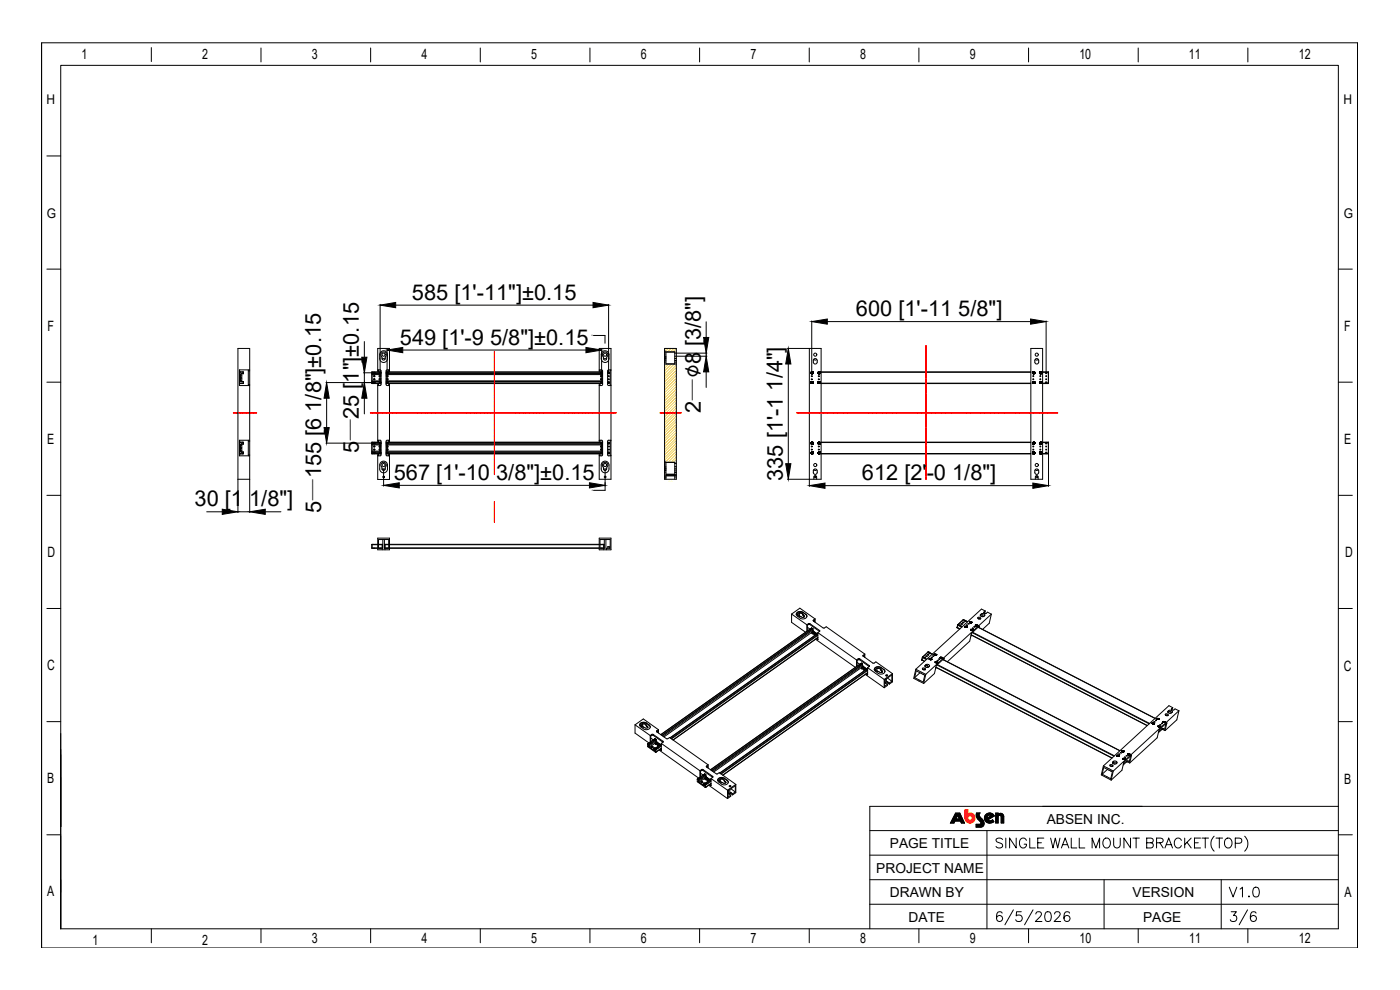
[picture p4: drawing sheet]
<svg xmlns="http://www.w3.org/2000/svg" width="594mm" height="420mm" viewBox="0 0 594 420" stroke-linecap="round" stroke-linejoin="round" font-family="sans-serif">
<defs><g id="words">
<text font-size="9.5" x="152.3" y="187.2" transform="rotate(-90 152.3 187.2)">—25 [1&quot;]±0.15</text>
<g font-size="9.3">
<text x="174.8" y="127.2">585 [1'-11&quot;]±0.15</text>
<text x="363.2" y="134.2">600 [1'-11 5/8&quot;]</text>
<text x="169.7" y="146.2">549 [1'-9 5/8&quot;]±0.15</text>
<text x="297.3" y="175.1" transform="rotate(-90 297.3 175.1)">2—∅8 [3/8&quot;]</text>
<text x="152.3" y="192.4" transform="rotate(-90 152.3 192.4)">5</text>
<text x="167.1" y="203.6">567 [1'-10 3/8&quot;]±0.15</text>
<text x="365.7" y="203.7">612 [2'-0 1/8&quot;]</text>
<text x="332.1" y="204" transform="rotate(-90 332.1 204)">335 [1'-1 1/4&quot;]</text>
<text x="82.6" y="214.8">30 [1 1/8&quot;]</text>
<text x="136.3" y="217.6" transform="rotate(-90 136.3 217.6)">5—155 [6 1/8&quot;]±0.15</text>
</g>
<g font-size="6">
<text x="34.6" y="24.9">1</text>
<text x="85.8" y="25.1">2</text>
<text x="132.3" y="25.1">3</text>
<text x="178.8" y="25.1">4</text>
<text x="225.3" y="25.1">5</text>
<text x="271.9" y="25.1">6</text>
<text x="318.4" y="25.1">7</text>
<text x="364.9" y="25.1">8</text>
<text x="411.4" y="25.1">9</text>
<text x="457.9" y="25.1">10</text>
<text x="504.5" y="25.1">11</text>
<text x="551" y="25.1">12</text>
<text x="20.1" y="140.6">F</text>
<text x="570.3" y="140.4">F</text>
<text x="20" y="188.2">E</text>
<text x="570.3" y="188.4">E</text>
<text x="20.2" y="236.3">D</text>
<text x="570.7" y="236.1">D</text>
<text x="20" y="284.3">C</text>
<text x="570.2" y="284.5">C</text>
<text x="20.1" y="332">B</text>
<text x="570.3" y="332.5">B</text>
<text x="20.1" y="380.1">A</text>
<text x="570.5" y="380.4">A</text>
<text x="39.2" y="401">1</text>
<text x="85.8" y="401">2</text>
<text x="132.4" y="400.3">3</text>
<text x="178.9" y="400.3">4</text>
<text x="225.4" y="400.3">5</text>
<text x="271.9" y="400.3">6</text>
<text x="318.5" y="400.3">7</text>
<text x="365" y="400.3">8</text>
<text x="411.5" y="400.3">9</text>
<text x="458.1" y="400.3">10</text>
<text x="504.6" y="400.3">11</text>
<text x="551.1" y="400.3">12</text>
</g>
<g font-size="5.8">
<text x="444.1" y="349.4">ABSEN INC.</text>
<text x="377.6" y="359.8">PAGE TITLE</text>
<text x="371.8" y="370.2">PROJECT NAME</text>
<text x="377.6" y="380.6">DRAWN BY</text>
<text x="480.5" y="380.7">VERSION</text>
<text x="385.5" y="391">DATE</text>
<text x="485" y="391.1">PAGE</text>
</g>
<g font-size="5.7">
<text x="19.8" y="44.3">H</text>
<text x="570" y="44.2">H</text>
<text x="19.8" y="92.4">G</text>
<text x="570.2" y="92.4">G</text>
</g>
<g font-size=".9">
<text x="251" y="142.7">A</text>
<text x="251.1" y="208.4">A</text>
</g>
<text font-size=".9" fill="#ff0" x="283.8" y="204.5">A-A</text>
</g></defs>
<g fill="none" stroke="#000" stroke-width=".42">
<path d="M17.6 18.2h558.4v384h-558.4zM17.6 18.2v384M576 18.2v384M64.2 20.2v5.9M110.7 20.4v5.9M157.3 20.4v5.9M203.8 20.4v5.9M250.3 20.4v5.9M296.8 20.4v5.9M343.4 20.4v5.9M389.9 20.4v5.9M436.4 20.4v5.9"/>
<path d="M482.9 20.4v5.9M529.4 20.4v5.9M19.9 66.2h5.9M19.9 114.2h5.9M567.8 114.2h6M161.3 129.1v29.1M167.9 129.5h83.7M258.2 129.1v29.1M299.6 136.5v6.7M344.4 136.1v22.1M351 136.4h86.2M443.9 136.1v22.1"/>
<path d="M101.6 157.9h.1M101.6 157v6.5M101.7 157.9l.1 4.8M101.8 157.8l-.1 .1M101.8 157.9h-.1M101.8 157.8h1.3M101.8 157.9h1.3M101.8 157.8v.1M102.1 158.9h.1M102.1 158.9v2.7M102.1 159.1h.5v1h-.5M102.4 158.6h.7"/>
<path d="M102.4 158.5h.7M102.4 158.5v.1M102.4 158.5l-.4 .4M102.4 158.6l-.3 .3M103.1 157.8l.2 .1M103.1 157.9h.1M103.1 157.8v.1M103.1 158.5v.1M103.2 158.4l-.1 .1M103.2 157.9h.1M103.2 157.9v.5M103.3 158.4l-.2 .2"/>
<path d="M103.3 157.9l-.1 .5M105.4 156.9v6.7M105.4 157.3h.5M105.9 156.9l-4.3 .2M154.2 158.2h4.6M154.6 144.9v6.6M154.6 158.2v4.1M157.8 158.5l3.9 .1M157.8 158.9h3.9M157.8 158.4h.7M157.8 157.9h.7M157.8 157.8v4.8"/>
<path d="M157.8 157.8v4.9M157.8 157.8h3.9M159 158.4h2M159 157.9h2M160.3 156.9l1.3 .2 .1 6-.2 .4-1.2 .1M160.3 157.8v-10h5v10M160.3 157.1h.3M160.6 156.9v.9M161.1 159.4l.3 .4zM161.5 158.4h.2M161.5 157.9h.2M161.6 149.3a1.66 1.66 0 0 1 1.8-.4 1.66 1.66 0 0 1 1 1.6 2.99 2.99 0 0 1-.5 2.8 1.66 1.66 0 0 1-1.8 .4 1.66 1.66 0 0 1-1-1.6 2.99 2.99 0 0 1 .5-2.8z"/>
<path d="M161.7 159.4a.47 .47 0 0 0-.7-.2 .47 .47 0 0 0 0 .7 .47 .47 0 0 0 .7-.1M162 149.6a1.23 1.23 0 0 1 1.7 .2 1.23 1.23 0 0 1-.3 1.8 .8 .8 0 0 1-.6 1.2 .8 .8 0 0 1-.7-1.2l-.5-1zM162.1 152.4l.7-.3 .6 .3M163.8 157.3v5.8M163.8 158.9h91.9M163.8 158.6h91.9M163.8 158.4h.2M163.8 157.9h.2M163.8 157.8h91.9M163.8 159.4a.47 .47 0 0 1 .7-.2 .47 .47 0 0 1 0 .7 .47 .47 0 0 1-.7-.1M164.2 159.4l.2 .4-.4-.2zM164.2 148.2v10"/>
<path d="M164.5 158.4h90.5M164.5 157.9h90.5M164.9 156.9v.9M164.9 157.1h.4M165.3 156.9l-1.3 .1-.2 .3M170.9 148.5h77.7M251.8 142.3h4.9v3.3M254.2 156.9l1.3 .1 .2 .3v5.8l-.2 .4-1.3 .1M254.2 157.8v-10h5v55.5h-5v-10.7M254.2 157.1h.4M254.6 156.9v.9M255.1 159.4l.2 .4z"/>
<path d="M255.3 148.2v10M255.5 158.4h.2M255.5 157.9h.2M255.6 149.3a1.66 1.66 0 0 1 1.8-.4 1.66 1.66 0 0 1 1 1.6 2.99 2.99 0 0 1-.5 2.8 1.66 1.66 0 0 1-1.8 .4 1.66 1.66 0 0 1-1-1.6 2.99 2.99 0 0 1 .5-2.8zM255.7 159.4a.47 .47 0 0 0-.8-.2 .47 .47 0 0 0 0 .7 .47 .47 0 0 0 .8-.1M255.9 149.6a1.23 1.23 0 0 1 1.8 .2 1.23 1.23 0 0 1-.3 1.8 .8 .8 0 0 1-.7 1.2 .8 .8 0 0 1-.6-1.2l-.5-1zM256.1 152.4l.6-.3 .6 .3M257.8 157.3v5.8M258.9 157.1h.3M258.9 156.9v6.7M259.2 156.9l-1.2 .1-.2 .3M282 147.8h5v55.5h-5z"/>
<path d="M282 148.8v5M282 152.1h.6M282 150.4h.1M282.1 149.3h4.2v5.1h-3.7M282.1 152.8h.5M282.1 151.8h.5M282.1 151.2h.5M282.6 149.3v5.1h4.4M286.3 151.1h13.7M286.3 149.8h13.7M286.3 153.6h.7M286.3 152.9h.7"/>
<path d="M286.3 152.1h.7M299.6 149.8v1.3M299.6 157.8v6.6M334.1 147.8h14.3v55.5h-14.3M334.5 154.4v42.3M343.4 147.8v58.6M344.1 158.3h.1M344.1 158.2h.1M344.1 158.4h.1M344.1 158h.1M344.1 158v.4M344.2 158.4h.1"/>
<path d="M344.2 158.4v.1M344.2 158.5h.4M344.2 158.5h.1M344.2 157.9h.1M344.2 157.9l-.1 .1M344.2 157.9v.1M344.3 158.5h-.1M344.3 158.5h.1M344.3 157.9h.1M344.3 157.8l.1 .1M344.5 158.5h.1M344.5 157.9h.1"/>
<path d="M344.6 157.9h.1M344.6 158.5h.1M344.6 157.9l.1 .1M344.6 158.4h.1M344.7 158.4l-.1 .1M344.7 158h.1M344.7 158.3h.1M344.7 158.4h-.1M344.7 158v.3M344.7 158.1h.1M345.3 152.4l.6 .4 .6-.4M345.3 152.4l.6-.3a1.21 1.21 0 0 1 .9 1.2 1.21 1.21 0 0 1-.9 1.1l-.8-.5z"/>
<path d="M347 158.2h.1M347.1 158.3h.1M347.1 158h.1M347.1 158.3l.1 .1M347.1 158v.3M347.1 158.3l.1 .2M347.2 158.4h.1M347.2 158.5h.4M347.2 158.5h.1M347.2 157.9h.1M347.2 157.9l-.1 .1M347.2 157.9h.3"/>
<path d="M347.3 157.9h.1M347.3 158.5h.1M347.4 158.5h.1M347.4 157.9h.1M347.5 157.9h.1M347.5 157.8v.1M347.5 158.5h.1M347.6 157.9h.1M347.6 158.5h.1M347.6 157.9l.1 .1M347.6 158.4h.1M347.6 158.4v.1"/>
<path d="M347.7 158h.1M347.7 158.4h.1M347.7 157.9v.5M347.7 158.1h.1M347.7 158.3h.1M347.7 158.3l-.1 .1M348.4 157.9h89M348.4 157.8h89M437.4 147.8h5v55.5h-5zM438.1 158.2h.1M438.1 158.1h.1M438.1 158.4h.1"/>
<path d="M438.1 158h.1M438.1 158v.4M438.1 157.9h.1M438.1 158.4l.1 .1M438.2 158.5h.1M438.2 158.5h.4M438.2 157.9h.1M438.2 157.9l-.1 .1M438.2 157.9h.4M438.3 158.5h.1M438.3 157.9h.1M438.4 157.9h.1"/>
<path d="M438.5 157.9h.1M438.5 158.5h.1M438.6 157.9h.1M438.6 157.9l.1 .1M438.6 157.9v.1M438.6 158.5h.1M438.6 158h.1M438.6 158.4h.1M438.6 158.4v.1M438.7 158h.1M438.7 158.3h.1M438.7 158.4h-.1"/>
<path d="M438.7 158v.4M438.7 158.1h.1M438.7 158.2h.1M439.3 152.4l.6 .4 .6-.4M439.3 152.4l.6-.3a1.21 1.21 0 0 1 .9 1.2 1.21 1.21 0 0 1-.9 1.1l-.8-.5zM441.1 158.2h.1M441.1 158.3h.1M441.1 158.1h.1M441.1 158.3v.1M441.1 158v.3M441.1 158.4h.1M441.1 158h.1"/>
<path d="M441.1 158.3v.2M441.2 158.5h.1M441.2 157.9l-.1 .1M441.2 158.5h.4M441.2 157.9h.1M441.2 157.9h.3M441.3 158.5h.1M441.3 157.9h.1M441.4 158.5h.1M441.5 157.9h.1M441.5 158.5h.1M441.6 158.5h.1"/>
<path d="M441.6 157.9h.1M441.6 158.4h.1M441.6 158.4l-.1 .1M441.6 158h.1M441.6 158.3h.1M441.6 157.9v.5M441.7 158.2h.1M441.7 158.1h.1M441.7 158.3l-.1 .1M442.4 157.9h1.2M442.4 157.8h2.4M444.1 157.9h.8"/>
<path d="M444.8 157.8l.1 4.8M444.8 157.8v4.9M19.9 162.1h5.9M101.6 163.4l4.3 .2M101.6 162.6l.2 .1M101.6 162.6h.1M101.6 162.6h1.7M101.8 162.7h1.3M102 161.6l.4 .4M102.1 161.6h.1M102.1 161.6l.3 .3M102.1 160.4h.5v1h-.5"/>
<path d="M102.4 161.9h.7M102.4 162h.7M102.4 161.9v.1M103.1 161.9l.2 .2M103.1 162h.1M103.1 161.9v.1M103.2 162l-.1 .7M103.2 162h.1M103.3 162.6l-.2 .1M103.3 162v.6M105.4 163.1h.5M138.3 162.3h20.5"/>
<path d="M138.6 168.9v12.5M154.6 168.9v6.7M157.8 162.6v.1M157.8 162.6h.7M157.8 162h.7M157.8 161.6h3.9M157.8 162.7h3.9M159 162.6h2M159 162h2M160.3 162.7v24.9M160.3 163.4h.3M160.6 162.7v.9"/>
<path d="M161.1 160.7l.3 .4zM161.5 162.6h.2M161.5 162h.2M161.7 161.9l-3.9 .1M161.7 160.7a.47 .47 0 0 0-.7-.2 .47 .47 0 0 0 0 .8 .47 .47 0 0 0 .7-.2M163.8 162.7h91.9M163.8 162.6h.2M163.8 162h.2M163.8 161.9h91.9M163.8 161.6h91.9M163.8 160.7a.47 .47 0 0 1 .7-.2 .47 .47 0 0 1 0 .8 .47 .47 0 0 1-.7-.2M163.8 163.1l.2 .4 1.3 .1"/>
<path d="M164.2 160.7l.2 .4zM164.5 162.6h90.5M164.5 162h90.5M164.9 162.7v.9M164.9 163.4h.4M165.3 162.7v24.9M254.2 163.4h.4M254.2 162.7v24.9M254.6 162.7v.9M255.1 160.7l.2 .4zM255.5 162.6h.2M255.5 162h.2"/>
<path d="M255.7 160.7a.47 .47 0 0 0-.8-.2 .47 .47 0 0 0 0 .8 .47 .47 0 0 0 .8-.2M257.8 163.1l.2 .4 1.2 .1M258.9 163.4h.3M344.1 162.4h.1M344.1 162.3h.1M344.1 162.5h.1M344.1 162.1h.1M344.1 162.1v.4M344.2 162.5h.1M344.2 162.1l-.1 .1M344.2 162.6h.5M344.2 162.5v.1"/>
<path d="M344.2 162h.1M344.2 162.6h.1M344.2 162l-.1 .1M344.2 162h.4M344.3 162.6h-.1M344.3 162.6h.1M344.3 162h.1M344.4 162h.1M344.5 162.6h.1M344.5 162h.1M344.6 162h.1M344.6 162.6h.1"/>
<path d="M344.6 162l.1 .1M344.7 162.1h.1M344.7 162.5h.1M344.7 162.1v.1M344.7 162.5l-.1 .1M344.7 162.4h.1M344.7 162.1v.4M344.7 162.3h.1M347 162.3h.1M347.1 162.5h.1M347.1 162.4h.1M347.1 162.2h.1"/>
<path d="M347.1 162.1h.1M347.1 162.2v.3M347.1 162.6h.5M347.1 162.5l.1 .1M347.2 162.6h.1M347.2 162h.1M347.2 162h.3M347.2 162l-.1 .1M347.3 162h.1M347.3 162.6h.1M347.4 162h.1M347.4 162.6h.1"/>
<path d="M347.5 162h.1M347.5 162.6h.1M347.5 162l.1 .1M347.6 162h.1M347.6 162.6h.1M347.6 162l.1 .1M347.6 162.5h.1M347.6 162.5v.1M347.7 162.1h.1M347.7 162.5h.1M347.7 162.1v.4M347.7 162.3h.1"/>
<path d="M347.7 162.4h.1M347.7 162.5h-.1M347.7 162.4v.1M348.4 162.7h89M348.4 162.6h89M438.1 162.3h.1M438.1 162.2h.1M438.1 162.5h.1M438.1 162.1v.4M438.1 162.6h.1M438.1 162.1h.1M438.1 162.1v.1"/>
<path d="M438.1 162.6h.5M438.1 162.5l.1 .1M438.2 162h.1M438.2 162h.4M438.2 162l-.1 .1M438.3 162.6h.1M438.3 162h.1M438.4 162h.1M438.5 162h.1M438.5 162.6h.1M438.6 162h.1M438.6 162v.1"/>
<path d="M438.6 162.1h.1M438.6 162.5h.1M438.6 162.6h.1M438.6 162.1l.1 .1M438.6 162.5v.1M438.7 162.1h.1M438.7 162.5h.1M438.7 162.1v.4M438.7 162.2v.1M438.7 162.3h.1M441.1 162.5h.1M441.1 162.4h.1"/>
<path d="M441.1 162.3h.1M441.1 162.2h.1M441.1 162.1h.1M441.1 162.2v.3M441.1 162.6h.5M441.1 162.5l.1 .1M441.1 162.6h.1M441.2 162.6h.1M441.2 162h.1M441.3 162.6h.1M441.4 162h.1M441.4 162.6h.1"/>
<path d="M441.5 162h.1M441.5 162l.1 .1M441.5 162l-.4 .1M441.6 162.1h.1M441.6 162.6h.1M441.6 162.5h.1M441.6 162.1v.4M441.7 162.3h.1M441.7 162.5l-.2 .1M442.4 162.7h2.4M442.4 162.6h1.2M444.1 162.6h.8"/>
<path d="M444.9 162.6l-.1 .1M567.8 162.1h6M101.6 193.2l4.3 .2M101.6 192.5h.1M101.6 187.7h.1M101.6 186.8v6.5M101.7 192.4l.1 .2M101.7 192.4l.1 .1M101.7 187.7v4.7M101.8 187.6l-.1 .1M101.8 187.7h-.1M101.8 192.5h1.3"/>
<path d="M101.8 187.7h1.3M101.8 192.5v.1M102 191.4l.4 .4M102.1 191.4h.1M102.1 191.4v-2.6v2.6M102.1 191.4l.3 .3M102.1 190.3h.5v.9h-.5M102.1 188.9h.5v1h-.5M102.4 191.8h.7M102.4 188.3h.7M102.4 188.3v.1M102.4 188.3l-.4 .5"/>
<path d="M102.4 188.4l-.3 .4M103.1 187.6l.2 .2M103.1 191.7l.2 .2M103.1 187.7h.1M103.1 191.8l.1 .1M103.1 188.3v.1M103.1 192.5v.1M103.2 188.3h-.1M103.2 192.4l-.1 .1M103.2 192.4h.1M103.2 191.9h.1M103.2 188.3h.1"/>
<path d="M103.2 187.7h.1M103.2 187.7v.6M103.2 191.9v.5M103.3 188.3l-.2 .1M103.3 192.4l-.2 .2M103.3 187.7v.6M103.3 191.9v.5M105.4 193h.5M105.4 187.2h.5M105.4 186.8v6.6M105.9 186.8l-4.3 .1M138.3 188h20.5"/>
<path d="M157.8 188.3l3.9 .1M157.8 192.4h.7M157.8 191.9h.7M157.8 191.4h3.9M157.8 188.8h3.9M157.8 188.3h.7M157.8 187.7h.7M157.8 187.6v5M157.8 192.6h3.9M157.8 187.6h3.9M159 192.4h2M159 191.9h2"/>
<path d="M159 188.3h2M159 187.7h2M160.3 186.8l1.3 .2 .1 6-.2 .3-1.2 .1M160.3 192.6v10.8h5v-10.8M160.3 193.2h.3M160.3 186.9h.3M160.6 186.8v.8M160.6 192.6v.8M161.1 190.5l.3 .4zM161.1 189.2l.4 .2-.1 .2zM161.5 192.4h.2M161.5 191.9h.2"/>
<path d="M161.5 188.3h.2M161.5 187.7h.2M161.6 196.1a1.66 1.66 0 0 1 1.8-.3 1.66 1.66 0 0 1 1 1.5 2.99 2.99 0 0 1-.5 2.8 1.66 1.66 0 0 1-1.8 .4 1.66 1.66 0 0 1-1-1.6 2.99 2.99 0 0 1 .5-2.8zM161.7 191.7l-3.9 .1M161.7 190.5a.47 .47 0 0 0-.7-.1 .47 .47 0 0 0 0 .7 .47 .47 0 0 0 .7-.1M161.7 189.2a.47 .47 0 0 0-.7-.1 .47 .47 0 0 0 0 .7 .47 .47 0 0 0 .7-.2M162.1 198.6a.73 .73 0 0 0 .7 1 .73 .73 0 0 0 .6-1M162.1 198.6a1.4 1.4 0 0 1-.4-1.5 1.4 1.4 0 0 1 1.2-1 1.45 1.45 0 0 1 .5 2.5M162.1 199.2l.7-.3 .6 .3M162.8 199v7.2M163.8 187.2v5.8M163.8 192.6h91.9"/>
<path d="M163.8 192.4h.2M163.8 191.9h.2M163.8 191.7h91.9M163.8 191.4h91.9M163.8 188.8h91.9M163.8 188.4h91.9M163.8 188.3h.2M163.8 187.7h.2M163.8 187.6h91.9M163.8 190.5a.47 .47 0 0 1 .7-.1 .47 .47 0 0 1 0 .7 .47 .47 0 0 1-.7-.1M163.8 189.2a.47 .47 0 0 1 .7-.1 .47 .47 0 0 1 0 .7 .47 .47 0 0 1-.7-.2M163.8 193l.2 .3 1.3 .1"/>
<path d="M164.2 190.5l.2 .4-.4-.1zM164.2 189.2l.2 .4zM164.5 192.4h90.5M164.5 191.9h90.5M164.5 188.3h90.5M164.5 187.7h90.5M164.9 186.8v.8M164.9 192.6v.8M164.9 193.2h.4M164.9 186.9h.4M165.3 186.8h-1.3l-.2 .4M254.2 186.8h1.3l.2 .4v5.8l-.2 .3-1.3 .1"/>
<path d="M254.2 193.2h.4M254.2 186.9h.4M254.6 186.8v.8M254.6 192.6v.8M255.1 190.5l.2 .4zM255.1 189.2l.4 .2-.2 .2zM255.5 192.4h.2M255.5 191.9h.2M255.5 188.3h.2M255.5 187.7h.2M255.6 196.1a1.66 1.66 0 0 1 1.8-.3 1.66 1.66 0 0 1 1 1.5 2.99 2.99 0 0 1-.5 2.8 1.66 1.66 0 0 1-1.8 .4 1.66 1.66 0 0 1-1-1.6 2.99 2.99 0 0 1 .5-2.8zM255.7 189.2a.47 .47 0 0 0-.8-.1 .47 .47 0 0 0 0 .7 .47 .47 0 0 0 .8-.2"/>
<path d="M255.7 190.5a.47 .47 0 0 0-.8-.1 .47 .47 0 0 0 0 .7 .47 .47 0 0 0 .8-.1M256.1 198.6a.73 .73 0 0 0 .6 1 .73 .73 0 0 0 .7-1M256.1 198.6a1.4 1.4 0 0 1-.4-1.5 1.4 1.4 0 0 1 1.2-1 1.45 1.45 0 0 1 .5 2.5M256.1 199.2l.6-.3 .6 .3M256.7 199v9h-4.9M257.8 187.2v5.8M257.8 193l.2 .3 1.2 .1M258.9 193.2h.3M258.9 186.9h.3M258.9 186.8v6.6M259.2 186.8h-1.2l-.2 .4M282 195.6v5"/>
<path d="M282 199h.6M282 197.3h.1M282.1 199.6h.5M282.1 198.6h.5M282.1 198.1h.5M282.1 196.1h4.2v5.1M282.6 196.2v5h4.4M286.3 199.8h.7M286.3 199h.7M286.3 197.9h.7M286.3 196.6h.7M344.1 192.1h.1"/>
<path d="M344.1 187.9h.1M344.1 192.2h.1M344.1 188h.1M344.1 192.3l.1 .1M344.1 188.1l.1 .1M344.1 192h.1M344.1 187.8h.1M344.1 188.2h.1M344.1 192.3h.1M344.1 187.8v.4M344.2 191.9h.1M344.2 192.4h.1"/>
<path d="M344.2 188.2h.1M344.2 188.3h.1M344.2 188.2v.1M344.2 187.7h.1M344.2 187.7l-.1 .1M344.2 191.9l-.1 .1M344.3 191.9h.1M344.3 187.7h.1M344.3 192.4h.1M344.3 188.3h.1M344.3 192.5h.2M344.3 191.9l-.2 .5"/>
<path d="M344.3 188.3h.2M344.3 191.8v.1M344.3 192.4v.1M344.3 192.5h.1M344.3 191.8h.1M344.3 187.7l-.2 .1M344.3 191.8h.2M344.3 187.7h.2M344.5 191.8h.1M344.5 187.7h.1M344.5 192.5h.1M344.5 188.3h.1"/>
<path d="M344.5 191.9h.2M344.5 187.7l.2 .1M344.5 191.8v.1M344.5 192.4v.1M344.5 192.4h.1M344.5 191.9h.1M344.6 187.7h.1M344.6 191.9h.1M344.6 187.7l.1 .1M344.6 191.9l.1 .1M344.6 192.4h.1M344.6 188.3h.1"/>
<path d="M344.7 192.4h.1M344.7 188.2h.1M344.7 187.8h.1M344.7 192h.1M344.7 192.4h-.2M344.7 188.3h-.2M344.7 188.2l-.1 .1M344.7 192.3l-.1 .1M344.7 192.3h.1M344.7 187.8v.4M344.7 192v.3M344.7 188.1h.1"/>
<path d="M344.7 192.2h.1M344.7 192.1h.1M344.7 188h.1M344.7 188.1v.1M345.3 199.2l.6 .4 .6-.4M345.3 199.2l.6-.3a1.21 1.21 0 0 1 .9 1.2 1.21 1.21 0 0 1-.9 1.2l-.8-.5zM347.1 192h.1M347.1 192.1h.1M347.1 187.9h.1M347.1 188.2h.1M347.1 192.3h.1M347.1 192.2h.1"/>
<path d="M347.1 188.1h.1M347.1 192.3l.1 .1M347.1 187.8h.1M347.1 187.8v.1M347.1 188.1v.1M347.1 192v.3M347.1 188l-.1 .1M347.1 192.4h.1M347.1 188.2l.1 .1M347.2 191.9h.1M347.2 192.4h.1M347.2 188.3h.1"/>
<path d="M347.2 187.7l-.1 .1M347.2 191.9l-.1 .1M347.3 191.9h.1M347.3 187.7h.1M347.3 192.5h.2M347.3 191.9h-.2M347.3 188.3h.2M347.3 191.8h.2M347.3 191.8v.1M347.3 192.4v.1M347.3 191.8h.1M347.3 192.5h.1"/>
<path d="M347.3 188.3h.1M347.3 187.7l-.2 .1M347.3 187.7h.2M347.4 191.8h.1M347.4 187.7h.1M347.4 192.5h.1M347.4 188.3h.1M347.5 192.5h.1M347.5 191.8h.1M347.5 187.7h.1M347.5 187.7l.2 .1M347.5 188.3h.1"/>
<path d="M347.5 191.9h.1M347.5 191.9h.2M347.5 191.8v.1M347.5 192.4v.1M347.5 192.4h.1M347.6 192.4h.1M347.6 191.9h.1M347.6 187.7h.1M347.6 187.7h-.1M347.6 188.3h.1M347.6 188.2h.1M347.6 192.4h-.1"/>
<path d="M347.6 188.3h-.1M347.6 188.2v.1M347.7 192.3h.1M347.7 188.2h.1M347.7 187.8h.1M347.7 191.9h.1M347.7 192h.1M347.7 187.8v.4M347.7 191.9v.5M347.7 192.2h.1M347.7 188.1h.1M347.7 192.1h.1"/>
<path d="M347.7 188h.1M347.7 192.3l-.1 .1M347.7 188.1l-.1 .1M348.4 192.6h89M348.4 192.4h89M348.4 187.7h89M348.4 187.6h89M438.1 192.1h.1M438.1 188h.1M438.1 192.2h.1M438.1 188.1h.1M438.1 192.3v.1"/>
<path d="M438.1 188.1v.1M438.1 187.9h.1M438.1 192.2v.1M438.1 192.3h.1M438.1 188.2h.1M438.1 192h.1M438.1 187.8v.4M438.1 192v.1M438.1 191.9h.1M438.1 187.8h.1M438.1 188.3h.1M438.1 192.4h.1"/>
<path d="M438.1 192.4h.2M438.1 188.3h.2M438.1 188.2l.1 .1M438.2 191.9l-.1 .5M438.2 192.4l.1 .1M438.2 187.7l-.1 .2M438.3 191.9h.1M438.3 187.7h.1M438.3 188.3h.1M438.3 192.4h.1M438.3 188.3h.2M438.3 192.4v.1"/>
<path d="M438.3 191.8h.1M438.3 192.5h.1M438.3 192.5h.2M438.3 191.9h-.2M438.3 187.7h-.2M438.3 191.8h.2M438.3 191.8v.1M438.4 192.5h.1M438.4 188.3h.1M438.4 187.7h.1M438.5 192.5h.1M438.5 191.8h.1"/>
<path d="M438.5 191.9h.1M438.5 187.7l.1 .1M438.5 187.7h.1M438.5 191.8v.1M438.5 192.4h.1M438.5 188.3h.1M438.5 192.4v.1M438.6 187.7v.1M438.6 191.9v.1M438.6 192.4h.1M438.6 188.3h.1M438.6 188.2h.1"/>
<path d="M438.6 187.8h.1M438.6 191.9h.1M438.6 192h.1M438.6 192.4h-.1M438.6 188.3h-.1M438.6 192.3h.1M438.6 188.2v.1M438.6 192.3v.1M438.6 192.4l-.1 .1M438.7 192h.1M438.7 187.8h.1M438.7 192.3h.1"/>
<path d="M438.7 188.1h.1M438.7 187.8v.4M438.7 192v.3M438.7 192.1h.1M438.7 188h.1M438.7 192.2h.1M438.7 188.1l-.1 .1M439.3 199.2l.6 .4 .6-.4M439.3 199.2l.6-.3a1.21 1.21 0 0 1 .9 1.2 1.21 1.21 0 0 1-.9 1.2l-.8-.5zM441.1 192.3h.1M441.1 188.2h.1M441.1 192.2h.1"/>
<path d="M441.1 192.1h.1M441.1 187.9h.1M441.1 188.1h.1M441.1 192h.1M441.1 192.3v.1M441.1 187.8h.1M441.1 187.8v.2M441.1 188.1v.1M441.1 192v.3M441.1 188l-.1 .1M441.1 191.9h.1M441.1 188.2l.1 .1"/>
<path d="M441.1 192.3l.1 .1M441.1 188.3h.1M441.1 192.4h.1M441.1 192.4h.2M441.2 187.7l-.1 .1M441.2 191.9l-.1 .1M441.2 191.9h.1M441.2 187.7h.1M441.2 188.3h.1M441.2 192.4h.1M441.3 191.8h.1M441.3 188.3h.1"/>
<path d="M441.3 192.5h.1M441.3 192.5h.2M441.3 191.9h-.2M441.3 188.3h.2M441.3 187.7h.1M441.3 191.8v.1M441.3 192.4v.1M441.3 187.7l-.2 .1M441.4 192.5h.1M441.4 188.3h.1M441.4 191.8h.1M441.4 187.7h.1"/>
<path d="M441.4 187.7l.2 .1M441.5 192.4h.1M441.5 188.3h.1M441.5 192.5h.1M441.5 187.7h.1M441.5 191.9h.1M441.5 191.8v.1M441.5 192.4v.1M441.6 192.4h.1M441.6 188.3h.1M441.6 187.8h.1M441.6 191.9h.1"/>
<path d="M441.6 188.2h.1M441.6 192.4h-.1M441.6 188.3h-.1M441.6 188.2v.1M441.6 192h.1M441.6 187.8v.4M441.6 191.9v.5M441.7 192.1h.1M441.7 188h.1M441.7 192.2h.1M441.7 192.3h.1M441.7 188.1h.1"/>
<path d="M441.7 192.3l-.1 .1M441.7 188.2h-.1M442.4 192.6h2.4M442.4 192.4h1.2M442.4 187.7h1.2M442.4 187.6h2.4M444.1 192.4h.8M444.1 187.7h.8M444.8 187.6l.1 18.8M444.8 187.6v5M444.9 192.5l-.1 .1M19.9 210.1h5.9"/>
<path d="M87.7 217.1h6.6M101 203.3h4.9M101 217.5v-69.7h4.9v69.7M101 217.1h4.9M112.6 217.1h6.6M169.4 205.9h80.7M282 202.7h.6M282 202h.6M282.6 201.9h3.7v1.4M286.3 202.3h.7M286.3 200.4h.7M287 201.8h-4.4v1.5"/>
<path d="M346.5 202.3a.58 .58 0 0 0-.6-.5 .58 .58 0 0 0-.6 .5v1M346.5 202.3v1M350 206h88.2M439.3 202.3v1M439.3 202.3a.58 .58 0 0 1 .6-.5 .58 .58 0 0 1 .6 .5M440.5 202.3v1M567.8 210.1h6M157.8 232.4h2.5M157.8 231.1h2.5M157.8 230.9h2.5M157.8 230.9v1.7M157.8 232.6h2.5"/>
<path d="M158.5 232.6h.5M160.3 228.3h5v5h-5zM160.6 230.9h1.6M160.6 232.4h1.6M160.6 231.1h1.6M161 232.6h.5M162.2 230.9v2.4M162.2 230.9v1.7M162.4 228.9v3.7h-1.8v-3.7h4.3v3.7h-1.8v-3.7M163.3 232.4h1.6M163.3 231.1h1.6M163.4 230.9h1.5"/>
<path d="M163.4 230.9v1.7M163.4 230.9v2.4M164 232.6h.5M165.3 232.6h88.9M165.3 232.4h88.9M165.3 231.1h88.9M165.3 230.9h88.9M254.2 228.3h5v5h-5zM254.6 230.9h1.5M254.6 232.4h1.6M254.6 231.1h1.6M255 232.6h.5"/>
<path d="M256.1 230.9v1.7M256.1 230.9v2.4M256.4 228.9v3.7h-1.8v-3.7h4.3v3.7h-1.8v-3.7M257.3 232.6v.7M257.9 232h.7M257.9 232v.6M258 231.9l-.1 .1M258.5 231.9l.1 .1M258.6 232v.6M19.9 258.1h5.9M340.7 259.8l-1.8-.2-1.1 1M340.7 259.8l-.9-.4-1 .1-.8 .6-.2 .5"/>
<path d="M340.7 259.8h.1M340.7 259.8l1.2 .9M340.7 259.8l1.2 .8M417.5 259.7l.3 .6h.6l.6-.6 1.6 .9M417.5 259.7v.2M418 259.2l-1.6-.8-27.8 25.5M418 259.2l-.5 .5M418 259.2l-.4 .9M567.8 258.1h6M335.9 260.5l3.5-2.5 6.4 4.6M335.9 260.5v3.5l5.9 4.2M335.9 260.5l6.4 4.5"/>
<path d="M337.8 260.6l.5 .8 1.9 1.1 1.4-.1 .7-1M338.4 260.8h.1M338.5 261.1v-.5l.2 .7 1.7 .7 .9-.3-.1-.5M339.2 260.2v1M339.2 261.2l.3 .3M340.7 260.9l-.4-.6-1.1-.1-.3 .1v1.1l.3-.2M340.7 260.9l.2 .4M340.7 260.6l-.6-.6-.7-.2-.9 .5-.1 .5M340.7 260.6l.2 .4M340.7 260.6v.3M340.9 261v.3M340.9 261.3l.3 .2"/>
<path d="M340.9 261l.3 .2M341.2 261.5l.1 .1M341.2 261.2v.3M341.3 261.6v.1M341.3 261.6h.1M341.9 260.6l.4 .8M341.9 260.7l.4 .7M341.9 260.6v.1M342.3 265v2.8M342.5 266.1l1.1 .8M343 265h.6M343 264.6h.6"/>
<path d="M343 264.6l-.7 .4M343 265l-.5 .3v2.4M343 264.6v.4M343.6 267h.1M343.6 267l.3 .3M343.6 267l-63.2 44.7M343.6 264.6v.4M343.6 265l4.1 2.9M343.6 264.6l4.1 2.9M343.9 266.8l-.3 .2M343.9 266.8l.3 .2M343.9 267.3l-63.1 44.7"/>
<path d="M344.2 267.1l-.3 .2M344.2 267v.1M344.4 266.5l-.5 .3M344.4 266.5l.3 .2M344.5 268.2l.1 .7M344.5 268.2l.3-.3 .6 .3M344.5 268.2l.2 .4 .7-.4M344.5 266.5l-64.1 45.2M344.5 268.3l-62.8 44.3M344.5 266.5l.3 .2M344.6 268.9h.1M344.7 266.7l.1 .1"/>
<path d="M344.7 266.7l-.5 .4M344.7 266.7h.1M344.8 266.7v.1M344.8 266.8v.1M344.8 267.3l.1 .2M344.8 266.8h.1M344.8 267.4l.3 .4M344.8 266.9l-63.8 45.2M344.8 267.4l-63.5 44.9M344.8 268.1l-.1 .2M344.8 266.8v.6M344.8 268.1h.2"/>
<path d="M344.9 267.5l.2 .3M345 268.1l-.3 .2M345 268.1v.3M345.1 267.8l-.2 .1M345.1 267.8h.1M345.1 267.8l1.6 1.1M345.1 263.1v.4M345.1 263.5l4.2 2.9 1.2-.5 16.4 11.6M345.1 263.5l.5-.4v.7M345.4 268.2l-.2 .7h-.5M345.4 268.9l.2 .6M345.4 268.9l.3-.3 .6 .3"/>
<path d="M345.4 268.9l.3 .3 .6-.3M345.6 269.5h.1M345.8 268.7l-.1 .3M345.8 268.9l-.1 .1M345.8 268.7v.2M345.8 268.7l.2 .1M345.8 262.6l-.7 .5M345.8 262.6v1.4M346 268.8l-.3 .2M346 268.8l-.2 .1M346 271.2l16.9 11.9M346.3 268.9v.3"/>
<path d="M346.4 271l.5 .4M346.5 269.1h.1M346.5 269.1l.3 .3M346.5 269.1l-62.2 44M346.6 270.8l.4 .3-.4-.3M346.8 269.4h.2M346.8 268.9h.2M346.8 268.9l-.3 .2M346.8 269.4l-62.1 43.9M346.9 270.5h.1M347 268.4l-.1 3M347 268.7l-62.7 44.3"/>
<path d="M347 268.8l-.2 .1M347 269.5l-62.1 44M347 270.5l-61.4 43.4M347 271.3l-.1 .1M347 268.4l16.4 11.6M347.7 267.5v.4M347.7 267.9l-.7 .5M363.4 280v2.7M364.1 279.9h.6M364.1 279.5h.6M364.1 279.5l-.7 .5M364.1 279.9l-.4 .3v2.4"/>
<path d="M364.1 279.5v.4M364.7 279.5v.4M364.7 279.9l4.1 2.9M364.7 279.5l4.1 2.9M366.3 278v.4M366.3 278.4l4.1 2.9 1.2-.5 7.1 5M366.3 278.4l.4-.3v.6M366.9 277.5l-.6 .5M366.9 277.5v1.4M391.1 279.9v.1M391.1 279.9h.1M391.4 278.9l-.3 1"/>
<path d="M391.4 279l-.3 1M391.4 278.9v.1M391.4 279l1.7 .8M391.4 278.8v.1M391.4 278.8h.1M391.5 278.8l-.1 .2M391.5 278.8l.6 .3M392.1 279.1l.4 .2M392.1 279.1l.5-.2-.1 .4M392.5 279.3l.8 .4M393 278.5h.1M393.5 277.7l.5 .2z"/>
<path d="M393.5 277.7h.1M393.7 277.9l.1 .1M393.7 276.6h.1M393.7 276.6l-2.3 2.2M393.8 276.6l-2.3 2.2M393.8 276.6l.6 .3M393.9 276.6h.1M393.9 276.6h-.2M393.9 276.6l1.7 .9-.8-.4M394.3 279.5h.1M394.3 279.6h.1M394.3 279.6v.1"/>
<path d="M394.3 279.5v.1M394.3 279.7h.1M394.3 279.4h.1M394.3 279.4v.1M394.4 276.9l-.2 .4 .6-.2M394.4 276.9l.4 .2M394.4 279.7h.1M394.4 279.7l.1 .1M394.5 279.8h.1M394.5 279.8h.2M394.5 279.4h-.2M394.5 279.8h.4"/>
<path d="M394.5 279.4h.1M394.5 279.4h.2M394.6 279.8h.1M394.7 279.8h.1M394.7 279.4h.1M394.7 279.4l.2 .2M394.8 279.8h.1M394.8 279.8h-.1M394.9 279.8h.1M394.9 279.7l-.1 .1M394.9 279.7h.1M394.9 279.6h.1"/>
<path d="M394.9 279.6v.2M395 279.7h-.1M395.1 278.8l.4 .3zM395.1 278.8v.1M396.4 277.6h.1M396.4 277.7h.1M396.4 277.6v.1M396.4 277.8h.1M396.4 277.5h.1M396.4 277.7l.1 .1M396.4 277.5v.3M396.5 277.8h.1"/>
<path d="M396.5 277.8l.1 .1M396.5 277.8l.4 .1M396.6 277.9h.1M396.6 277.9h.2M396.6 277.5h-.2M396.6 277.5h.1M396.6 277.5h.2M396.7 277.9h.1M396.8 277.9h.1M396.8 277.5h.1M396.8 277.5l.2 .2M396.9 277.9h.1"/>
<path d="M396.9 277.9h-.1M396.9 277.8h.1M396.9 277.8v.1M396.9 277.8l.1 .1M397 277.8h.1M397 277.7h.1M397 277.7v.1M397 277.8h-.1M398.3 279.6l.4 .1M398.3 279.6h.1M398.7 279.7h.1M398.9 279h.1"/>
<path d="M398.9 279v.1M398.9 278.9v.2M398.9 279l.1 .1M398.9 278.8h.1M398.9 279.1h.1M398.9 278.8v.1M399 279.1h.1M399 279.1l.2 .1M399 279.1l.1 .1M399.1 279.2h.1M399.1 279.2h.2M399.1 278.8h-.2"/>
<path d="M399.1 278.8h.1M399.1 278.8h.3M399.2 279.2h.1M399.3 279.2h.1M399.4 278.8h.1M399.4 278.8l.1 .2M399.4 279.2h.1M399.5 279.1l-.1 .1M399.5 279.1l-.2 .1M399.5 279.1h.1M399.5 279h.1M399.5 279v.1"/>
<path d="M400 279.8l75.1 38.7M400.2 279.7l75 38.8M400.5 279.4v.1M400.5 279.4l-3.3 3-.7 3.3-4.6 4.2M400.5 279.4h.1M400.5 279.5l-.1 .5M406 266.2l.1 .1M406.1 266.3h.1M406.1 266.2v.1M406.1 266.2h.1M406.1 266.2l1.1 .7-1.1-.6M406.3 265.2l-.2 1"/>
<path d="M406.3 265.2h.1M406.3 265v.2M406.3 265.2l1.7 .9M406.4 265l-.1 .2M406.4 265h-.1M406.4 265l.6 .3M407 265.3l.4 .2M407 265.3l.5-.2 .2 .3-.3 .1M407.4 265.5l.8 .4M408 264.8h.1M408.6 264.2h.1M408.8 262.9h.1"/>
<path d="M408.8 262.9l-2.5 2.1M408.8 262.9l.5 .3M408.8 262.9l1.8 .9M409.1 263.3l.2 .3 .5-.2M409.1 263.3h.1M409.2 265.8h.1M409.3 265.8h.1M409.2 265.9h.1M409.3 265.9h.1M409.3 265.8v.1M409.3 265.7h.1M409.3 265.9v.1"/>
<path d="M409.3 266l.3 .1M409.3 265.7v.2M409.3 266h.1M409.3 263.2l.5 .2M409.3 263.2l-.2 .1M409.3 266l.1 .1M409.4 266.1h.1M409.4 266.1h.2M409.5 266.1h.1M409.6 266.1h.1M409.7 265.7l.2 .1M409.7 265.7h-.4"/>
<path d="M409.7 265.7h.1M409.7 266.1h.1M409.8 266.1h-.1M409.8 263.4l.7 .4M409.8 266.1h.1M409.9 266l-.1 .1M409.9 265.8h.1M409.9 265.9h.1M409.9 266h.1M409.9 266l-.2 .1M409.9 265.8l-.1 .3M410.1 265.2l.3 .1"/>
<path d="M410.1 265.1l.4 .2M410.1 265.1v.1M410.5 265.3h-.1M410.7 264.5v.1M411.3 263.9h.1M411.3 263.9v.1M411.3 263.9l.1 .2M411.4 264h.1M411.4 264.1h.1M411.4 263.8h.1M411.4 264v.1M411.4 263.8l-.1 .1"/>
<path d="M411.4 264.1l.1 .1M411.4 264.1l.2 .1M411.5 264.2h.3M411.6 264.2h.1M411.6 263.8h-.2M411.6 263.8h.1M411.6 263.8h.2M411.7 264.2h-.1M411.8 264.2h.1M411.8 267.1h.1M411.8 267.2h.1M411.8 267.2l.1 .1"/>
<path d="M411.8 263.8h.1M411.8 263.8l.2 .1M411.8 267v.2M411.8 267.3h.1M411.9 267.3h.1M411.9 264.1h.1M411.9 264.1l-.1 .1M412 267.4h.1M412 267.3h.1M412 264h.1M412 263.9h.1M412 264.1h-.1"/>
<path d="M412 267.3l.2 .1M412 267h-.2M412 264.1l-.2 .1M412 263.9l-.1 .2M412 267.3v.1M412 267h.1M412 267h.2M412 269.4h.1M412 269.4l74.8 38.4M412.1 267.4h.1M412.2 267.4h.1M412.2 267h.1"/>
<path d="M412.2 267l.2 .2M412.3 267.4h.1M412.3 269.5l-.4 .4M412.4 267.3h.1M412.4 267.3l-.1 .1M412.4 267.2h.1M412.4 267.2v.1M412.4 267.3l-.4 .1M412.5 268.4l75.1 38.7M412.6 266.4v.1M412.7 268.2l75.1 38.7M413.8 265.2h.1"/>
<path d="M413.8 265.3h.1M413.8 265.2v.1M413.9 265.3h.1M413.9 265.1h.1M413.9 265.3l.1 .1M413.9 265.3v.1M413.9 265.4h.1M414 265.4h.1M414 265.4v.1M414 265.5h.1M414 265.4l.3 .1M414 265.5h.4"/>
<path d="M414.1 265.5h.1M414.2 265.5h.1M414.3 265.5h.1M414.3 265.1h.1M414.3 265.1h-.4M414.3 265.1l.2 .2M414.4 265.5h.1M414.4 265.4v.1M414.4 265.4h.1M414.5 265.3h.1M414.5 265.3v.1M414.5 265.3l-.1 .2"/>
<path d="M414.5 265.3l-.1 .1M414.9 262l.8-.1 .4 .6-.8 .1zM414.9 262.4l1 .2M415 266.1l75.1 38.7M415.1 266.1l75 38.7M415.4 262.4l-.2 .2M415.4 265.7l-3.2 3-.8 3.3-9.5 8.8M415.4 265.7h.1M415.5 265.7l-.1 .5M416 260.8v.3M416.1 261.1l-.1 .2M416.2 260.9l.9-.1-.3 .8"/>
<path d="M416.2 260.9l-.2 .3M416.4 260.4l1-.1 .5 .8-1 .6-.9-.4v-.5M416.4 260.4l-.4 .4M416.4 260.4l-.2 .5M417.7 261.2l-.1 .2M420.6 260.6l-27.8 25.5M420.6 260.6l-.9 3.8-2.8 2.6M363.7 281l1.1 .8M364.6 282h.1M364.6 282l.4 .2M364.6 282l-63.1 44.6M365 281.7l-.4 .3"/>
<path d="M365 281.7l.4 .3M365 282.2l-63.1 44.7M365.4 282h.1M365.4 282l-.4 .2M365.4 281.4h.1M365.4 281.4l-64 45.2M365.5 281.4h.1M365.5 281.4l-.5 .3M365.5 281.4l.3 .2M365.5 283.2l.4 .6 .5-.1 .1-.5M365.5 283.2l.3-.4 .7 .4M365.5 283.2l.3 .3 .7-.3"/>
<path d="M365.5 283.2l-62.7 44.3M365.8 281.6l.1 .1M365.8 281.6l-.4 .4M365.8 281.6h.1M365.9 281.6v.1M365.9 281.7l.1 .1M365.9 281.7v.1M365.9 281.8l.1 .1M365.9 281.7l.1 .6M366 282.2v.2M366 282.4l.2 .3M366 282.3v.1"/>
<path d="M366 281.9l-63.9 45.1M366 282.3l-63.6 44.9M366 283l-.2 .2M366 283.2h-.2M366 283.2h.1M366 283l.2 .2M366 283v.2M366.2 282.7l-.2 .1M366.2 282.7h.1M366.2 282.7l1.6 1.1-1.5-1.1M366.2 283.2h-.4M366.5 283.8l.2 .6"/>
<path d="M366.5 283.8l.4-.3 .5 .3M366.5 283.8l.3 .3 .6-.3M366.7 284.4v.1M366.7 284.5h.1M366.9 283.7l-.1 .2M366.9 283.8l-.1 .1M366.9 283.8l.2 .1M366.9 283.7l.2 .2M366.9 283.7v.1M367.1 283.8l-.3 .1M367.1 286.1l8 5.7M367.4 283.8v.3"/>
<path d="M367.4 285.9l.6 .4M367.6 284.1h.1M367.6 284.1l.3 .2M367.7 285.7l.4 .3M367.9 283.8h.2M367.9 283.8l-.3 .3M367.9 283.8l.2-.2-62.7 44.4M367.9 284.3l-62.1 43.9M368 286.3h.1M368.1 286.3h.1M368.1 284.3h-.2M368.1 284.4l-62.1 44"/>
<path d="M368.1 285.4l-61.5 43.4M368.1 285.4l-61.4 43.5M368.1 286.2l-.1 .1M368.1 283.3l7 4.9M368.1 283.3v3M368.1 285.5h-.1M368.8 282.4v.4M368.8 282.8l-.7 .5M371 284.1l.4 .7 2.2 1.2 1.2-.3 .6-.9M371 284v.1M371.5 284.2l.1-.2v.5M371.5 284.2v.1"/>
<path d="M372.1 284.5l.6 .4M373.8 284.1l-.3-.6-.9-.3-1 .4-.1 .6 .4 .5 1.7 .7 .8-.3-.1-.5M373.8 284.3l-.6-.6-1-.1-.1 1.2M373.8 284.3l.2 .4M373.8 283.2l-1.8-.2-1 1M373.8 283.2l-.9-.4-1 .1-.8 .6-.1 .5M373.8 284.1l.1 .2M373.8 283.2l1.2 .9M373.8 283.2h.1M373.8 284.1v.2M373.9 284.3h.1M373.9 284.3l.1 .1"/>
<path d="M374 284.4l.3 .2M374 284.7l.3 .2M374 284.4v.3M374.3 284.9l.1 .1M374.3 284.6v.3M374.4 285h.1M374.4 285v.1M375 284l.4 .8M375 284.1l.4 .7M375 284v.1M375.1 288.2v3.6M375.4 289.3l.2 .2"/>
<path d="M375.6 288.3v1.3l.9 .8M376 286.7h.4M376.1 288v1.2l.5 .1M376.1 286.7v.1M376.5 290.4v.4l-1.4 1M376.5 287.7l1.9 1.3M376.6 289.8h-.9M376.6 289.8l.7 .4M376.6 289.3l.7 .5M376.6 289.3v.5M377.3 289.8v.4M378.4 289v-2.7l-3 2.2v2.6l1.1-.7"/>
<path d="M378.4 289l-1.1 .8M378.7 285.8l-3.6 2.4M378.7 285.8v3.5l-1.4 .9M388.6 283.9l-.9 3.9 4.2 2.1M388.6 283.9l4.2 2.2M388.7 284.6l3.7 1.9-.7 2.8-3.6-1.8zM390.3 285.4l-2.2 2.1M391.1 280h.1M391.1 280l1.1 .6M391.4 283.5l.8-.1 .5 .6-.9 .2zM391.5 283.9l1 .3M391.6 286.1h.1"/>
<path d="M392 283.9l-.3 .2M392.5 282.3v.4M392.8 282.5l.8-.1-.2 .8M392.8 282.5l-.3 .2M392.8 286.1l-.9 3.8M392.8 282.4l-.1 .6M392.9 282l1.1-.1 .4 .7-.6 .5-.7 .1-.6-.4v-.5M392.9 282l-.1 .5M392.9 282l-.4 .3M394.2 282.8l-.1 .1M396.8 280.8h.1M396.8 280.9l.1 .1"/>
<path d="M396.8 281h.1M396.8 280.8l.1 .2M396.9 281h.1M396.9 280.8h.1M396.9 280.8h-.1M396.9 281h.6M396.9 281l.1 .1M397 281.1h.1M397 281.1h.2M397 280.7l-.1 .1M397 280.7h.1M397.1 280.7l.2 .1"/>
<path d="M397.1 283l74.7 38.6M397.1 283.1l74.6 38.5M397.2 281.1h.1M397.3 280.8h.1M397.3 280.8l.2 .1M397.3 281.1h.1M397.3 281.1h-.1M397.3 283.2l-.4 .4M397.4 281h.1M397.4 281v.1M397.5 281h.1M397.5 280.9h.1"/>
<path d="M397.5 281h-.1M397.5 280.9l-.1 .2M397.5 282.1l75.1 38.7M397.7 280.2l.3 .1zM397.7 281.9l75.1 38.7M19.9 306.2h5.9M25.8 311.2v82.8h542v-366.3h-542v366.3v-20.8M269.4 307.5v3.5l6 4.2M269.4 307.5l6.5 4.5M269.4 307.5l3.6-2.5 6.4 4.6M271.4 307.6l.4 .8 2 1.1 1.5-.2 .6-.9M271.9 307.8l.1-.2v.5"/>
<path d="M272.7 307.2v1M272.7 308.2l.4 .3M274.2 307.6l-.4-.6-.8-.2-.9 .4-.2 .6 .4 .5 1.7 .6 .8-.2-.1-.5M274.2 307.9l-.4-.6-1-.1-.3 .1v1.1l.2-.2M274.2 307.9l.2 .4M274.2 306.7l-1.8-.1-1 1M274.2 306.7l-.8-.3-1 .1-.8 .5-.2 .6M274.2 307.6l.2 .4M274.2 307.6v.3M274.2 306.7l1.2 1M274.4 308v.3M274.4 308.3l.3 .2"/>
<path d="M274.4 308l.3 .2M274.7 308.5l.1 .1M274.7 308.2v.3M274.8 315.6v.1M274.8 315.7v1.1l3.3 2.3M274.8 315.6h.1M274.8 315.7h.1M274.8 315.7l.4 .3M274.8 308.6h.1M274.9 315.6l.3 .3M274.9 315.6l-.1 .1M275.2 316v.1"/>
<path d="M275.2 315.9l.1 .2M275.2 316.5l.3 .5M275.2 316.1v.4M275.2 315.9v.1M275.2 316.5h.1M275.2 316.1h.1M275.3 316.5l.3 .4M275.3 316.1v.4M275.4 315.3h.1M275.4 315.3l.3 .2M275.4 315.3l-.5 .3M275.4 307.7l.5 .7"/>
<path d="M275.5 317l1.9 1.4M275.6 316.9l1.8 1.4M275.6 316.9l-.1 .1M275.7 315l-.3 .3M275.7 315l.3 .3M275.7 315.5l-.5 .4M275.9 312v2.8M276 315.3h.1M276 315.3l-.3 .2M276.1 313.1l1.1 .8M276.5 317h.1M276.5 317h.3"/>
<path d="M276.5 317l-.1-.4h.4l.3 .3-.4 .2M276.5 317l.2 .1M276.5 312h.6M276.5 311.6h.6M276.5 312l-.4 .3v2.4M276.5 311.6v.4M276.5 311.6l-.6 .4M276.7 317.1h.1M277.1 314.1l.3 .2M277.1 314v.1M277.1 314l-1.4 1M277.1 311.6v.4"/>
<path d="M277.1 312l4.1 2.9M277.1 311.6l4.1 2.8M277.4 317.7h.3M277.4 313.8l-.3 .2M277.4 313.8l.4 .3M277.4 318.3h.3M277.4 317.7l.3 .1M277.4 318.3v.1M277.4 314.3l-1.4 1M277.4 317.7h.1M277.7 317.7h.1M277.7 318.2v.1"/>
<path d="M277.7 318.3l-.3 .1M277.7 317.7v.6M277.7 318.1l-.3 .2M277.7 317.8l.4 .2M277.8 314.1h.1M277.8 314.1l-.4 .2M277.8 317.7l.4 .3M277.8 317.7l-.1 .1M277.9 313.4v.1M277.9 317.5h.1M277.9 317.5l-.3-.2-.2 .4M277.9 313.5l.4 .2"/>
<path d="M277.9 313.5l-.5 .3M278 315.2l.2 .7 .6-.1 .1-.6M278 315.2l.4-.3 .5 .3M278 315.2l.3 .3 .6-.3M278 317.5l-.6-.3v.5M278 315.3l-2.4 1.6M278.1 318l.1 .1M278.1 319.1h.1M278.2 318l.1 .1M278.2 319.1h-.1M278.2 318.1v1M278.2 318h-.1"/>
<path d="M278.2 318.1h.1M278.2 319.1h.1M278.3 317.4h.1M278.3 317.4l.3 .2M278.3 319.1h-.1M278.3 313.7l.1 .2M278.3 318.1v1M278.3 319.1h-.2M278.3 313.7h.1M278.3 313.7l-.5 .4M278.3 317.4l-.5 .3M278.3 319.1l2.3-1.6-2.4 1.6"/>
<path d="M278.3 313.7l.1 .1M278.3 313.7l-.5-.3-3 2.2M278.4 314.3l.3 .5M278.4 314.4l.2 .4M278.4 313.8v.6M278.4 315.1v.2M278.4 315.1l-.1 .2M278.4 315.1h.2M278.4 313.9l-3.1 2.2M278.4 314.4l-3.1 2.1M278.4 315.3h-.1M278.6 315.1l-.2 .2"/>
<path d="M278.6 315.1l-.3 .2M278.6 317.1l.4 .3M278.6 317.1l-.3 .3M278.6 314.8l1.6 1.1M278.6 314.8h.1M278.6 314.8l-.1 .1M278.6 317.6l-.4 .4M278.7 310v.5M278.7 310.5l4.2 2.9 1.2-.5 16.4 11.6M278.7 310.5l.4-.4v.7M278.9 315.9v.5l.4 .2M278.9 315.9l.4-.4 .6 .4"/>
<path d="M278.9 315.9l.4 .3 .6-.3M279 317.4h.1M279 317.4l-.4 .2M279.3 315.7v.2M279.3 315.7l-.1 .3M279.3 315.9l.2 .1M279.3 315.7l.3 .1M279.3 315.9l-.1 .1M279.4 309.6v1.4M279.4 309.6l-.7 .4M279.6 315.8l-.4 .2M279.6 315.8v.2"/>
<path d="M279.6 318.2l16.8 11.9M279.9 315.9v.2M279.9 318l.5 .3M280 316.1h.1M280 316.1l.4 .3M280 316.1l-1.4 1M280.1 317.8l.5 .3M280.4 315.9h.2M280.4 315.9l-.4 .2M280.4 316.4h.2M280.4 316.4l-1.4 1M280.5 317.5h.1"/>
<path d="M280.6 315.4l-.2 2.9M280.6 315.4l16.4 11.6M280.6 315.7l-2.9 2M280.6 315.8l-.2 .1M280.6 316.5l-2.3 1.6M280.6 318.3h-.2M281.2 314.4v.5M281.2 314.9l-.6 .5M474.7 319.9l.4 .1M474.7 319.9h.1M475.1 320h.1M475.3 319.2v.1"/>
<path d="M475.9 318.7h.1M475.9 318.6l.1 .2M476 318.8h.1M476 318.6h.1M476 318.8l.1 .1M476 318.8h.6M476.1 318.9h.1M476.1 318.9h.3M476.2 318.5l-.2 .1M476.2 318.5h.1M476.2 318.5h.2M476.2 318.9h.1"/>
<path d="M476.4 318.5h.1M476.4 318.9h.1M476.4 318.5l.2 .2M476.5 318.9h.1M476.6 318.8h.1M476.6 318.7h.1M476.6 318.8l-.1 .1M476.6 318.7l-.1 .2M478.4 320h.1M478.4 319.9h.1M478.4 319.9v.1M478.5 319.8h.1"/>
<path d="M478.5 319.8v.3M478.6 319.8h-.1M478.6 319.8h.1M478.7 319.8h.2M478.9 319.8h.1M478.9 319.8l.2 .3M479.1 320h.1M488.8 306.9h.1M488.8 306.8h.1M488.8 306.8v.1M488.9 306.9h.1M488.9 306.7h.1"/>
<path d="M488.9 306.9v.1M488.9 306.7l-.1 .1M488.9 307h.1M489 307h.1M489 307l.2 .1M489 307h.4M489.1 307.1h.1M489.2 307.1h.1M489.3 306.7h.1M489.3 306.7l.1 .1M489.3 306.7h-.4M489.3 307l-.1 .1"/>
<path d="M489.4 307h.1M489.4 306.9h.1M489.4 306.8v.2M489.7 306.1l.3 .2zM490.3 305.5l.4 .1zM490.9 305h.1M490.9 304.9h.1M490.9 304.9v.1M490.9 305.1h.1M490.9 305l.1 .1M490.9 305.1h.2M490.9 304.8v.3"/>
<path d="M491 305.1h.1M491.1 305.1h.1M491.1 305.1l.2 .1M491.1 305.1h.4M491.1 304.8h-.2M491.1 304.8h.1M491.1 304.8h.2M491.2 305.2h.1M491.3 308.1h.1M491.3 308.2h.1M491.3 305.2h.1M491.3 304.8h.1"/>
<path d="M491.3 308.1v.1M491.3 304.8l.2 .1M491.3 308.2l.1 .1M491.3 308h.1M491.3 308v.2M491.4 308h.1M491.4 305.1l-.1 .1M491.4 308.2v.1M491.4 308h.4M491.4 308.3h.1M491.4 308.3l.1 .1M491.4 308.3h.5"/>
<path d="M491.5 305.1h.1M491.5 305.1h-.1M491.5 305.1l-.1 .1M491.5 308.4h.1M491.5 305h.1M491.5 308.4h.2M491.5 304.9v.2M491.6 308.4h.1M491.8 308.4h.1M491.8 308h.1M491.8 308l.1 .1M491.9 308.4h-.1"/>
<path d="M491.9 308.4h.1M491.9 308.3h.1M491.9 308.3v.1M492 308.3h.1M492 308.2h.1M492 308.3h-.1M492 308.1l-.1 .2M492.8 306.9l.4 .1M492.8 306.8l.4 .2M492.8 306.8v.1M492.9 309.5h.6M492.9 309.5l-1.4 1.4"/>
<path d="M493 309.1l-1.4 1.3M493 309.1l-.1 .4M493.2 307h.1M493.4 306.2h.1M493.4 306.3h.1M493.4 306.2v.1M493.4 306.3l.1 .1M493.4 306.1l.1 .3M493.5 306.1h.1M493.5 306.3v.1M493.5 309.5l.8 .5M493.5 306.4h.1"/>
<path d="M493.5 306.4h.5M493.6 306.4h.1M493.6 309.1h-.6M493.6 309.1l-.1 .4M493.6 306.4l.2 .1M493.6 306.1h-.1M493.6 306.1h.1M493.7 306.1h.1M493.8 306.5h.1M493.8 306.1h.1M493.9 306.4h.1M493.9 306.1l.2 .1"/>
<path d="M493.9 306.4l-.1 .1M494 306.4h.1M494.1 306.3h.1M494.1 306.2h.1M494.1 306.4h-.1M494.1 306.2v.2M494.3 307.4h.3M494.4 303l.9-.1 .4 .6-.9 .1zM494.5 303.4l1 .2M494.7 307l-.6 2.4-.5-.3M495 306.7l-3.2 2.9-.8 3.4-11.7 10.7M495 306.7h.1"/>
<path d="M495 303.4l-.3 .2M495.1 306.7l-.8 3.3M495.6 301.7l-.1 .4M495.7 302.1l-.1 .2M495.8 302l.8-.2-.2 .8M495.8 302l-.3 .2M495.9 301.5l1.1-.1 .4 .6-.5 .6h-.6l-.7-.3v-.6M495.9 301.5l-.3 .2M495.9 301.5l-.1 .5M497.1 300.7l.4 .6 1-.6 1.7 .8M497.1 300.7l-.1 .2M497.2 302.2l-.1 .1"/>
<path d="M497.6 300.2l-1.6-.8-27.8 25.5M497.6 300.2l-.5 .5M497.6 300.2l-.5 .9M500.2 301.5l-27.9 25.6M500.2 301.5l-.9 3.9-5 4.6M567.8 306.2h6M25.8 329.9v20.8M295.9 330.5v1.1l3.3 2.4M295.9 330.5h.1M295.9 330.6v.1M295.9 330.6l.4 .3M296 330.5l.3 .3"/>
<path d="M296 330.5l-.1 .1M296.3 330.9v.1M296.3 330.8l.1 .2M296.3 331.5l.3 .5M296.3 331.5h.1M296.3 331h.1M296.3 331v.5M296.3 330.8v.1M296.4 330.2h.1M296.4 330.2l.4 .3M296.4 331.5l.3 .3M296.4 331v.5"/>
<path d="M296.4 330.2l-.4 .3M296.6 332l1.9 1.3M296.7 331.8l1.9 1.4M296.7 331.8l-.1 .2M296.8 329.9l-.4 .3M296.8 329.9l.3 .3M296.8 330.5l-.5 .3M297 327v2.7M297.1 330.2h.1M297.1 330.2l-.3 .3M297.2 328l1.1 .8M297.6 331.9h.1"/>
<path d="M297.6 331.9h.4M297.6 331.9l-.1-.3 .3-.1 .3 .1-.3 .4M297.6 331.9l.2 .1M297.7 326.9h.6M297.7 326.5h.6M297.7 326.9l-.5 .3v2.4M297.7 326.5v.4M297.7 326.5l-.7 .5M297.8 332h.1M298.2 329h.1M298.2 329l.4 .2M298.2 329l-1.4 .9"/>
<path d="M298.3 326.9l4.1 2.9M298.3 326.5l4.1 2.8M298.3 326.5v.4M298.5 332.6h.1M298.5 332.6l.3 .1M298.5 332.6l.2 .1M298.6 328.7l-.4 .3M298.6 328.7l.3 .3M298.6 333.2h.2M298.6 333.2l-.1 .1M298.6 329.2l-1.5 1M298.7 332.7h.1"/>
<path d="M298.8 332.7h.1M298.8 333.1v.1M298.8 333.2l-.3 .1M298.8 332.7v.5M298.8 333l-.2 .2M298.8 332.6v.1M298.8 332.6h-.2M298.8 332.6h.1M298.9 332.7h-.1M298.9 332.7l.3 .2M298.9 329h.1M298.9 329l-.3 .2"/>
<path d="M298.9 332.6l.3 .3M298.9 332.6v.1M299 332.4h.1M299 332.4l-.4-.1-.1 .3M299 328.4l-3.1 2.1M299 328.4h.1M299 328.4l.4 .2M299 328.4l-.4 .3M299.1 330.2v.5l.4 .1 .5-.2v-.4M299.1 330.2l.2-.4 .7 .4M299.1 330.2l.2 .3 .7-.3M299.1 332.4l-.5-.3-.1 .5"/>
<path d="M299.1 328.4h.1M299.1 328.4l.3 .2M299.1 330.2l-2.4 1.6M299.2 334h.1M299.2 332.9v.2M299.2 332.9l.2 .2M299.2 333.1h.2M299.2 333.1v.9M299.2 332.9h.1M299.4 332.3h.1M299.4 332.3l.3 .2M299.4 334h-.1"/>
<path d="M299.4 328.6l.1 .2-3.1 2.2M299.4 328.6h.1M299.4 333.1v.9M299.4 328.6l-.5 .4M299.4 332.3l-.5 .3M299.4 328.6l.1 .7M299.5 329.2v.1M299.5 329.3l.3 .4M299.5 329.3l.2 .4M299.5 330.2h.2M299.5 330l.2 .2M299.5 330l-.1 .2"/>
<path d="M299.5 330v.2M299.5 329.3l-3.1 2.2M299.5 330.2h-.1M299.7 332l.4 .3M299.7 332l-.3 .3M299.7 329.7l-.1 .1M299.7 329.7h.1M299.7 329.7l1.6 1.1-1.5-1.1M299.7 332.5l-.5 .4M299.7 330.2h-.3M299.8 325v.4M299.8 325.4l4.1 2.9h.5l.8-.5 7 5"/>
<path d="M299.8 325.4l.5-.3v.6M300 330.8v.5l.4 .2M300 330.8l.4-.3 .5 .3M300 330.8l.3 .3 .6-.3M300.1 332.3h.1M300.1 332.3l-.4 .2M300.4 330.7h.2M300.4 330.7l-.1 .2M300.4 330.7v.1M300.4 330.8l-.1 .1M300.5 324.5v1.4M300.5 324.5l-.7 .5"/>
<path d="M300.6 330.7l-.3 .2M300.6 330.7l-.2 .1M300.7 333.1l8 5.7M300.9 330.8v.3M301 332.9l.5 .4M301.1 331h.1M301.1 331l.4 .3M301.1 331l-1.4 1M301.2 332.7l.5 .3M301.5 330.8h.2M301.5 330.8l-.4 .2M301.5 330.8l.2-.2-2.9 2"/>
<path d="M301.5 331.3l-1.4 1M301.5 333.3h.1M301.6 332.5l-2.2 1.5M301.7 331.3h-.2M301.7 330.3l-.1 3M301.7 330.3l7 4.9M301.7 331.4l-2.3 1.7M301.7 333.2l-.2 .1M302.4 329.3v.5M302.4 329.8l-.7 .5M304.5 331v.1M304.5 331.1l.4 .6 2.2 1.3 1.3-.3 .6-.9"/>
<path d="M305 331.2l.1-.2v.5M305 331.2v.1M305.6 331.5l.6 .4M307.2 331.1l.1 .2M307.2 331.1l-.6-.5-1 .1v1.1M307.3 331l-.4-.5-.8-.3-.9 .4-.2 .6 .4 .5 1.7 .7 .9-.3-.2-.5M307.3 331.3l.3 .4M307.3 330.2l-1.8-.2-.6 .3-.4 .7M307.3 330.2l-1.6-.3-.8 .3-.4 .8M307.3 331l.3 .4M307.3 330.2l1.2 .9M307.3 330.2h.1"/>
<path d="M307.3 331v.3M307.6 331.7l.2 .2M307.6 331.4l.2 .2M307.6 331.4v.3M307.8 331.9l.1 .1M307.8 331.6v.3M307.9 332l.1 .1M307.9 332h.1M308.5 331l.5 .8M308.5 331.1l.5 .7M308.5 331v.1M308.7 335.2v3.6"/>
<path d="M308.9 336.3l.3 .2M309.2 336.5l.8 .9M309.2 335.3v1.2M309.3 336.8h.1M309.3 336.8h.9M309.6 333.7h.3M309.7 335v1.2l.5 .1M309.7 333.7v.1M310 337.4v.4l-1.3 1M310.1 334.6l1.9 1.4M310.2 336.8l.6 .4M310.2 336.3l.6 .5"/>
<path d="M310.2 336.3v.5M310.8 336.8v.4M312 336v-2.7l-3.1 2.2v2.7l1.1-.8M312 336l-1.2 .8M312.2 332.8v3.5l-1.4 .9M312.2 332.8l-3.5 2.4M468.2 324.9l-.9 3.9 4.2 2.2M468.2 324.9l4.1 2.2M468.3 325.6l3.7 1.8-.7 3-3.7-1.9zM469.9 326.4l-2.3 2.1M470.9 324.6l.9-.2 .4 .6-1 .1zM471 324.9l1 .3"/>
<path d="M471.2 327.1h.1M472.1 323.3l-.1 .5 .8 .4 1.1-.5M472.1 323.3l-.1 .3M472.3 323.5l.8-.1-.2 .8M472.3 327.1l-.8 3.9M472.3 323.5l-.3 .2M472.4 323.5l-.1 .4M472.4 323h1.3l.2 .7M472.4 323l-.1 .5M472.4 323l-.3 .3M473.8 323.8l-.2 .1M473.8 320.5h.1"/>
<path d="M473.8 320.5l.1 .1M473.9 320.7h.1M473.9 320.5h.1M473.9 320.5v.2M473.9 320.7h.6M473.9 320.7l.1 .1M474 320.8h.1M474 320.8h.2M474.2 320.8h.1M474.3 320.8h.1M474.3 320.4h.1M474.3 320.4l-.4 .1"/>
<path d="M474.3 320.4l.2 .2M474.4 320.8h.1M474.5 320.8h-.1M474.5 320.7h.1M474.5 320.6h.1M474.5 320.7v.1M474.5 320.6l-.1 .2M476.4 321.9h.1M476.4 321.8h.1M476.4 321.8v.1M476.4 322h.1M476.4 321.9v.1"/>
<path d="M476.4 322l.2 .1M476.5 322h.1M476.5 322l.1 .1M476.6 322.1h.1M476.6 322.1h.2M476.6 321.7l-.2 .3M476.6 321.7h.1M476.6 321.7h.2M476.6 322.1h.3M476.7 322.1h.1M476.8 322.1h.1M476.8 321.7h.1"/>
<path d="M476.8 321.7l.2 .4M476.9 322.1h.1M476.9 322.1h-.1M477 322l-.1 .1M477 322h.1M477 321.9h.1M477.2 321.1v.1M477.9 320.5l-.1 .1M477.9 320.5l.3 .3zM477.9 323.3h.6M477.9 323.3l-1.4 1.3M478.1 322.8h.5"/>
<path d="M478.1 322.8l-.2 .5M478.1 322.8l-1.5 1.3M478.5 320.1h.1M478.5 320l.1 .1M478.5 320.1l.2 .1M478.5 323.3l.8 .4M478.6 320.1h.1M478.6 320.1v.1M478.6 322.8l-.1 .5M478.6 320.2h.1M478.6 320.2h.3M478.7 320.2h.1"/>
<path d="M478.7 320.2h.2M478.8 320.2h.1M478.9 320.2h.1M479 320.2h-.1M479 320.2h.1M479 320.1v.1M479 320.1l-.1 .1M479.1 320.1h.1M479.1 320.1l-.1 .1M479.7 320.7l-.5 2.4-.6-.3M480 320.4l-3.2 2.9-.8 3.5-4.5 4.2M480 320.4h.1"/>
<path d="M480 320.4l.1 .1M480.1 320.5l-.8 3.2M19.9 354.2h5.9M369 352.4h198.8M405.5 345h1.7l2 4.2h-1.3l-.4-.9h-2.3l-.5 .9h-1.4zM406.3 345.9l.8 1.6h-1.6zM414.9 347.5l-.6-1.2v-1.4h1.5a1.54 1.54 0 0 0 .7 2.4 1.9 1.9 0 0 1 1.1 2 1.9 1.9 0 0 1-1.5 1.6h-1.9v-1.2h1.5l.5-.3-.1-.7-1.2-1.1M418.7 347.2l1.9-1.1a1.14 1.14 0 0 0-1.4-.1 1.14 1.14 0 0 0-.5 1.2M418.7 352.4v41.6M421.2 347.8l-1.3 .4-.9-.4 2.9-1.6a2.22 2.22 0 0 0-3.2-1 2.22 2.22 0 0 0-.6 3.3 2.22 2.22 0 0 0 3.2 .3l.4-.2M421.2 347.8l.5 .8M425.4 356.1a1.58 1.58 0 0 0-1.5-.6 1.58 1.58 0 0 0-1.3 1l.4 .7 1.6 .6a1 1 0 0 1 .8 .7 1 1 0 0 1-.4 1 1.81 1.81 0 0 1-2.4-.4"/>
<path d="M425.9 346.4v2.7h-1.1v-2.6l-.6-.6-.7 .4v2.8h-1v-4.1h1v.5a1.35 1.35 0 0 1 1.5-.4 1.35 1.35 0 0 1 .9 1.3M426.7 355.6v4.1M431.2 355.6v4.1l-2.8-4.1v4.1M435.5 356.5a1.53 1.53 0 0 0-1.7-.9 1.53 1.53 0 0 0-1.3 1.6 1.82 1.82 0 0 0 .4 1.9 1.82 1.82 0 0 0 2 .4l.6-.8v-.6h-1M436.9 355.6v4.1h2.4M440.3 357.5h1.6M442.9 355.6h-2.6v4.1h2.6M445.8 355.6l1 4.1 .9-4.1 1.1 4.1 .9-4.1M450.3 359.7l1.6-4.1 1.6 4.1M450.9 358.3h2M454.5 355.6v4.1h2.4M457.9 355.6v4.1h2.4"/>
<path d="M463.4 359.7v-4.1l1.6 4.1 1.5-4.1v4.1M468.3 356.1a1.73 1.73 0 0 1 2.3-.2 1.73 1.73 0 0 1 .5 2.2 1.59 1.59 0 0 1-1.6 1.7 1.59 1.59 0 0 1-1.6-1.7zM472.5 355.6v2.9a1.41 1.41 0 0 0 1.4 1.3 1.41 1.41 0 0 0 1.4-1.3v-2.9M479.7 355.6v4.1l-2.8-4.1v4.1M480.7 355.6h2.7M482 355.6v4.1M486.5 357.5h1.8a1.1 1.1 0 0 1 1.1 1.1 1.1 1.1 0 0 1-1.1 1.1h-1.8v-4.1h1.8l.8 .3 .2 .8-.4 .6-.6 .2M490.7 357.5l2.4-.2a.91 .91 0 0 0 0-1.5l-2.4-.2v4.1M492.1 357.5l1.4 2.2M494.3 359.7l1.6-4.1 1.6 4.1M494.9 358.3h2M501.3 356.5a1.55 1.55 0 0 0-1.8-.9 1.55 1.55 0 0 0-1.3 1.6 1.71 1.71 0 0 0 .6 2.2 1.71 1.71 0 0 0 2.2-.3l.3-.4"/>
<path d="M502.7 355.6v4.1M503.6 357.3l1.8 2.4M505.4 355.6l-2.7 2.7M506.8 357.5h1.6M509.4 355.6h-2.6v4.1h2.6M510 355.6h2.8M511.4 355.6v4.1M515.1 354.7a4.4 4.4 0 0 0 0 6.4M515.9 355.6h2.8M517.3 355.6v4.1M519.9 356.1a1.73 1.73 0 0 1 2.3-.2 1.73 1.73 0 0 1 .5 2.2 1.59 1.59 0 0 1-1.6 1.7 1.59 1.59 0 0 1-1.6-1.7zM524.1 357.8h1.8a1.1 1.1 0 0 0 1-1.1 1.1 1.1 0 0 0-1-1.1h-1.8v4.1"/>
<path d="M528.1 354.7a4.4 4.4 0 0 1 0 6.4M567.8 354.2h6M567.8 342.1h-198.8v51.9M369 373.2h198.8M369 362.8h198.8M468.4 373.2v20.8M518.1 373.2v20.8M521.6 376.4l1.6 4.1 1.5-4.1M526.1 377.2l1.1-.8v4.1M532.1 376.6a1.34 1.34 0 0 1 2 .6 3.4 3.4 0 0 1-.4 3.2 1.41 1.41 0 0 1-2-.6 3.4 3.4 0 0 1 .4-3.2zM64.2 394v6M110.7 394v6"/>
<path d="M157.3 394v6M203.8 394v6M250.3 394v6M296.8 394v6M343.4 394v6M369 383.6h198.8M389.9 394v6M425.2 387.4a1.27 1.27 0 0 0-1.8-.4 3.3 3.3 0 0 0 0 3.8 1.29 1.29 0 0 0 1.9-.6 1.29 1.29 0 0 0-.9-1.8 1.29 1.29 0 0 0-1.6 1.2M430 386l-3.6 6.3M433.3 386.8h-2l-.1 1.8a1.48 1.48 0 0 1 2.2 0 1.48 1.48 0 0 1-.3 2.2 1.48 1.48 0 0 1-2.2-.6M436.4 394v6M438.3 386l-3.6 6.3"/>
<path d="M439.5 387.8l.2-.6a1.34 1.34 0 0 1 2 0 1.33 1.33 0 0 1-.4 1.8l-2 1.9h2.8M443.9 387a1.38 1.38 0 0 1 1.9 .6 3.4 3.4 0 0 1-.3 3.2 1.41 1.41 0 0 1-2-.6 3.5 3.5 0 0 1 .4-3.2zM447.4 387.8l.2-.6a1.41 1.41 0 0 1 1.8-.2l.2 .2a1.26 1.26 0 0 1-.4 1.8l-2 1.9h2.8M453.8 387.4a1.27 1.27 0 0 0-1.8-.4 3.3 3.3 0 0 0 0 3.8 1.29 1.29 0 0 0 1.9-.6 1.29 1.29 0 0 0-.9-1.8 1.29 1.29 0 0 0-1.6 1.2M482.9 394v6M522.4 386.8h2.2l-1.2 1.6a1.4 1.4 0 0 1 1.2 1.9 1.4 1.4 0 0 1-2.2 .5l-.4-.6M529.3 386l-3.5 6.3M529.4 394v6M529.9 380.1v.4zM532.9 387.4a1.3 1.3 0 0 0-1.8-.4 2.46 2.46 0 0 0 .6 3.9 1.3 1.3 0 0 0 1.4-1.2 1.3 1.3 0 0 0-1.2-1.4 1.3 1.3 0 0 0-1.4 1.3"/>
<circle cx="158.8" cy="159.6" r=".19"/>
<circle cx="158.8" cy="159.6" r=".27"/>
<circle cx="158.8" cy="158.2" r=".35"/>
<circle cx="161.3" cy="158.2" r=".25"/>
<circle cx="161.3" cy="158.2" r=".33"/>
<circle cx="161.3" cy="158.2" r=".35"/>
<circle cx="162.8" cy="150.5" r=".66"/>
<circle cx="164.2" cy="158.2" r=".25"/>
<circle cx="164.2" cy="158.2" r=".35"/>
<circle cx="255.2" cy="158.2" r=".25"/>
<circle cx="255.2" cy="158.2" r=".33"/>
<circle cx="255.2" cy="158.2" r=".35"/>
<circle cx="256.7" cy="150.5" r=".66"/>
<circle cx="258.2" cy="159.6" r=".21"/>
<circle cx="258.2" cy="158.2" r=".25"/>
<circle cx="258.2" cy="158.2" r=".38"/>
<circle cx="344.4" cy="159.6" r=".21"/>
<circle cx="344.4" cy="158.2" r=".33"/>
<circle cx="345.9" cy="150.5" r=".66"/>
<circle cx="347.4" cy="159.6" r=".21"/>
<circle cx="347.4" cy="158.2" r=".33"/>
<circle cx="438.4" cy="159.6" r=".21"/>
<circle cx="438.4" cy="158.2" r=".33"/>
<circle cx="439.9" cy="150.5" r=".66"/>
<circle cx="441.4" cy="159.6" r=".21"/>
<circle cx="441.4" cy="158.2" r=".33"/>
<circle cx="443.9" cy="159.6" r=".19"/>
<circle cx="443.9" cy="158.2" r=".35"/>
<circle cx="158.8" cy="160.9" r=".19"/>
<circle cx="158.8" cy="160.9" r=".27"/>
<circle cx="158.8" cy="162.3" r=".35"/>
<circle cx="161.3" cy="162.3" r=".25"/>
<circle cx="161.3" cy="162.3" r=".33"/>
<circle cx="161.3" cy="162.3" r=".35"/>
<circle cx="164.2" cy="162.3" r=".25"/>
<circle cx="164.2" cy="162.3" r=".35"/>
<circle cx="255.2" cy="162.3" r=".25"/>
<circle cx="255.2" cy="162.3" r=".33"/>
<circle cx="255.2" cy="162.3" r=".35"/>
<circle cx="258.2" cy="160.9" r=".21"/>
<circle cx="258.2" cy="162.3" r=".25"/>
<circle cx="258.2" cy="162.3" r=".38"/>
<circle cx="344.4" cy="160.9" r=".21"/>
<circle cx="344.4" cy="162.3" r=".33"/>
<circle cx="347.4" cy="160.9" r=".21"/>
<circle cx="347.4" cy="162.3" r=".33"/>
<circle cx="438.4" cy="160.9" r=".21"/>
<circle cx="438.4" cy="162.3" r=".33"/>
<circle cx="441.4" cy="160.9" r=".21"/>
<circle cx="441.4" cy="162.3" r=".33"/>
<circle cx="443.9" cy="160.9" r=".19"/>
<circle cx="443.9" cy="162.3" r=".35"/>
<circle cx="158.8" cy="189.4" r=".19"/>
<circle cx="158.8" cy="190.7" r=".19"/>
<circle cx="158.8" cy="190.7" r=".27"/>
<circle cx="158.8" cy="189.4" r=".27"/>
<circle cx="158.8" cy="192.1" r=".35"/>
<circle cx="158.8" cy="188" r=".35"/>
<circle cx="161.3" cy="192.1" r=".25"/>
<circle cx="161.3" cy="188" r=".25"/>
<circle cx="161.3" cy="188" r=".33"/>
<circle cx="161.3" cy="192.1" r=".33"/>
<circle cx="161.3" cy="192.1" r=".35"/>
<circle cx="161.3" cy="188" r=".35"/>
<circle cx="162.8" cy="197.3" r=".66"/>
<circle cx="164.2" cy="192.1" r=".25"/>
<circle cx="164.2" cy="188" r=".25"/>
<circle cx="164.2" cy="188" r=".35"/>
<circle cx="164.2" cy="192.1" r=".35"/>
<circle cx="255.2" cy="192.1" r=".25"/>
<circle cx="255.2" cy="188" r=".25"/>
<circle cx="255.2" cy="188" r=".33"/>
<circle cx="255.2" cy="192.1" r=".33"/>
<circle cx="255.2" cy="192.1" r=".35"/>
<circle cx="255.2" cy="188" r=".35"/>
<circle cx="256.7" cy="197.3" r=".66"/>
<circle cx="258.2" cy="189.4" r=".21"/>
<circle cx="258.2" cy="190.7" r=".21"/>
<circle cx="258.2" cy="192.1" r=".25"/>
<circle cx="258.2" cy="188" r=".25"/>
<circle cx="258.2" cy="188" r=".38"/>
<circle cx="258.2" cy="192.1" r=".38"/>
<circle cx="344.4" cy="190.7" r=".21"/>
<circle cx="344.4" cy="189.4" r=".21"/>
<circle cx="344.4" cy="192.1" r=".33"/>
<circle cx="344.4" cy="188" r=".33"/>
<circle cx="345.9" cy="197.3" r=".66"/>
<circle cx="347.4" cy="189.4" r=".21"/>
<circle cx="347.4" cy="190.7" r=".21"/>
<circle cx="347.4" cy="188" r=".33"/>
<circle cx="347.4" cy="192.1" r=".33"/>
<circle cx="438.4" cy="190.7" r=".21"/>
<circle cx="438.4" cy="189.4" r=".21"/>
<circle cx="438.4" cy="188" r=".33"/>
<circle cx="438.4" cy="192.1" r=".33"/>
<circle cx="439.9" cy="197.3" r=".66"/>
<circle cx="441.4" cy="189.4" r=".21"/>
<circle cx="441.4" cy="190.7" r=".21"/>
<circle cx="441.4" cy="192.1" r=".33"/>
<circle cx="441.4" cy="188" r=".33"/>
<circle cx="443.9" cy="190.7" r=".19"/>
<circle cx="443.9" cy="189.4" r=".19"/>
<circle cx="443.9" cy="192.1" r=".35"/>
<circle cx="443.9" cy="188" r=".35"/>
<circle cx="162.8" cy="202.3" r=".35"/>
<circle cx="256.7" cy="202.3" r=".35"/>
<circle cx="345.9" cy="202.3" r=".35"/>
<circle cx="439.9" cy="202.3" r=".35"/>
<circle cx="393" cy="278.4" r=".21"/>
<circle cx="396" cy="278.4" r=".16"/>
<circle cx="408" cy="264.6" r=".24"/>
<circle cx="408.7" cy="264" r=".23"/>
<circle cx="410.9" cy="264.6" r=".17"/>
<circle cx="412.8" cy="266.5" r=".17"/>
<circle cx="413.5" cy="266" r=".15"/>
<circle cx="376.2" cy="286.5" r=".3"/>
<circle cx="276.7" cy="316.9" r=".23"/>
<circle cx="475.5" cy="319.4" r=".2"/>
<circle cx="492.4" cy="307.6" r=".18"/>
<circle cx="297.8" cy="331.8" r=".25"/>
<circle cx="309.8" cy="333.6" r=".29"/>
<circle cx="477.4" cy="321.2" r=".17"/>
</g>
<path d="M409.4 343.6h1.2v3.4a.96 .96 0 0 0 1.2 1 .96 .96 0 0 0 .7-1.3 .96 .96 0 0 0-1.4-.5v-1.2a2.13 2.13 0 0 1 2.6 1.7 2.13 2.13 0 0 1-2 2.5 2.13 2.13 0 0 1-2.3-2.2z" fill-rule="evenodd" fill="#ff7f00" stroke="#ff7f00" stroke-width=".42"/>
<path d="M409.4 343.6h1.2v3.4a.95 .95 0 0 0 1.1 1 .95 .95 0 0 0 .8-1.3 .95 .95 0 0 0-1.4-.5v-1.2a2.14 2.14 0 0 1 2.6 1.7 2.14 2.14 0 0 1-2 2.5 2.14 2.14 0 0 1-2.3-2.2z" fill="none" stroke="#ff7f00" stroke-width=".42"/>
<g fill="#000" stroke="#000" stroke-width=".42">
<path d="M161.3 129.5l6.6-1.2v2.3zM251.6 128.3l6.6 1.2-6.6 1.1zM344.4 136.4l6.6-1.1v2.2zM437.2 135.3l6.7 1.1-6.7 1.1zM153.5 151.5h2.2l-1.1 6.7zM164.2 148.5l6.7-1.1v2.2zM248.6 147.4l6.7 1.1-6.7 1.1zM299.6 151.1l1.1 6.7h-2.2zM298.5 143.2h2.2l-1.1 6.6zM334.5 147.8l1.1 6.6h-2.2zM138.6 162.3l1.1 6.6h-2.2zM154.6 162.3l1.1 6.6h-2.2z"/>
<path d="M137.5 181.4h2.2l-1.1 6.6zM333.4 196.7h2.2l-1.1 6.6zM94.3 216l6.7 1.1-6.7 1.1zM105.9 217.1l6.7-1.1v2.2zM162.8 205.9l6.6-1.1v2.2zM250.1 204.8l6.6 1.1-6.6 1.1zM343.4 206l6.6-1.1v2.3zM438.2 204.9l6.7 1.1-6.7 1.2z"/>
<path d="M405.5 345h1.7l2 4.2h-1.3l-.4-.9h-2.3l-.5 .9h-1.4zM406.3 345.9l-.8 1.6h1.6z" fill-rule="evenodd"/>
<path d="M414.3 344.9h1.5l-.3 1.2a4.8 4.8 0 0 1 2 3.7l-.9 1-2.4 .1v-1.2l1.8-.1 .2-.6a4 4 0 0 1-1.9-4.1z" fill-rule="evenodd"/>
<path d="M418.3 345.6a2.27 2.27 0 0 1 3.6 .6l-2.9 1.6 1.4 .4 .8-.4 .5 .8a2.28 2.28 0 0 1-3.2 .2 2.28 2.28 0 0 1-.2-3.2zM419.1 346.1l-.4 1.1 1.9-1.1-.8-.3z" fill-rule="evenodd"/>
<path d="M422.5 345h1v.5a1.34 1.34 0 0 1 1.5-.4 1.34 1.34 0 0 1 .9 1.3v2.7h-1.1v-2.6l-.6-.6-.7 .4v2.8h-1z" fill-rule="evenodd"/>
</g>
<g fill="none" stroke="#f00" stroke-width=".42">
<path d="M209.7 149.1v.7M209.7 149.9v.2M209.7 150.3v.2M209.7 150.6v.8M209.7 151.5v.3M209.7 152v.2M209.7 152.3v.7M209.7 153v.4M209.7 153.5v.4M209.7 154v.4M209.7 154.4v.3M209.7 154.9v.2"/>
<path d="M209.7 155.1v1M209.7 156.1v.3M209.7 156.5v.3M209.7 156.8v.9M209.7 157.8v.3M209.7 158.2v.3M209.7 158.5v.8M209.7 159.3v.4M209.7 159.8v.4M209.7 150.2h.1M209.7 151.5h.1M209.7 151.8v.1"/>
<path d="M209.7 153.5h.1M209.7 154.7v.1M209.7 156.4v.1M209.7 157.7v.1M209.7 158.1v.1M209.7 159.7v.1M392.9 146.6v.3M392.9 146.9v.2M392.9 147.3v.3M392.9 147.7v.8M392.9 148.6v.2M392.9 149v.3"/>
<path d="M392.9 149.3v.9M392.9 150.3v.2M392.9 150.7v.3M392.9 151v.8M392.9 152v.2M392.9 152.4v.3M392.9 152.7v.7M392.9 153.5v.3M392.9 154v.8M392.9 154.9v.2M392.9 155.3v.2M392.9 155.6v.9"/>
<path d="M392.9 156.5v.3M392.9 157v.2M392.9 157.3v.8M392.9 158.2v.3M392.9 158.7v.2M392.9 159v.7M392.9 159.7v.4M392.9 147.2v.1M392.9 147.6v.1M392.9 148.9v.1M392.9 150.6v.1M392.9 151.9h.1"/>
<path d="M392.9 152.3v.1M392.9 153.9h.1M392.9 155.1v.1M392.9 156.8v.1M392.9 158.2h.1M392.9 158.5v.1M99 175.2h.1M99.2 175.2h.1M99.3 175.2h.2M99.6 175.2h.3M100 175.2h.7M100.7 175.2h.4"/>
<path d="M101.2 175.2h.2M101.5 175.2h.1M101.5 175.2h.9M102.4 175.2h.1M102.6 175.2h.2M102.9 175.2h.9M103.8 175.2h.3M104.1 175.2h.1M104.3 175.2h.2M104.5 175.2h.9M105.4 175.2h.1M105.5 175.2h.3"/>
<path d="M105.8 175.2h.4M106.2 175.2h.8M107 175.2h.4M107.4 175.2h.1M107.5 175.2h.2M107.7 175.2h.1M107.8 175.2h.9M108.7 175.2h.3M157.1 175.2h.1M157.3 175.2h.1M157.4 175.2h.2M157.7 175.2h.7"/>
<path d="M158.4 175.2h.4M158.9 175.2h.1M158.9 175.2h.9M159.8 175.2h.3M160.1 175.2h.1M160.3 175.2h.2M160.6 175.2h.9M161.5 175.2h.3M161.8 175.2h.1M162 175.2h.2M162.2 175.2h.9M163.1 175.2h.1"/>
<path d="M163.2 175.2h.3M163.5 175.2h.1M163.6 175.2h.3M163.9 175.2h.8M164.7 175.2h.4M165.1 175.2h.1M165.2 175.2h1.2M166.4 175.2h.3M166.7 175.2h.1M166.8 175.2h.3M167.1 175.2h.9M168.1 175.2h.1"/>
<path d="M168.2 175.2h.3M168.5 175.2h.9M169.4 175.2h.1M169.5 175.2h.2M169.8 175.2h.1M169.9 175.2h.3M170.2 175.2h.7M171 175.2h.4M171.4 175.2h.1M171.5 175.2h1.1M172.7 175.2h.2M173 175.2h.1"/>
<path d="M173.1 175.2h.2M173.4 175.2h.9M174.4 175.2h.2M174.7 175.2h.1M174.8 175.2h.2M175.1 175.2h.9M176.1 175.2h.2M176.3 175.2h.1M176.5 175.2h.2M176.8 175.2h.8M177.7 175.2h.1M177.7 175.2h.4"/>
<path d="M178.2 175.2h.7M178.9 175.2h.3M179.2 175.2h.1M179.4 175.2h.2M179.6 175.2h.1M179.7 175.2h.9M180.6 175.2h.3M180.9 175.2h.1M181 175.2h.3M181.3 175.2h1M182.3 175.2h.3M182.6 175.2h.1"/>
<path d="M182.7 175.2h.3M183 175.2h.9M183.9 175.2h.1M184 175.2h.3M184.3 175.2h.1M184.4 175.2h.3M184.7 175.2h.7M185.5 175.2h.4M185.9 175.2h.1M186 175.2h1.1M187.2 175.2h.1M187.3 175.2h.3"/>
<path d="M187.6 175.2h.9M188.6 175.2h.2M188.9 175.2h.1M189 175.2h.3M189.3 175.2h.8M190.2 175.2h.1M190.3 175.2h.2M190.6 175.2h.1M190.7 175.2h.3M191 175.2h.7M191.8 175.2h.3M192.2 175.2h.1"/>
<path d="M192.3 175.2h1.1M193.4 175.2h.3M193.7 175.2h.1M193.9 175.2h.2M194.2 175.2h.9M195.1 175.2h.3M195.4 175.2h.1M195.6 175.2h.2M195.9 175.2h.5M196.5 175.2h.1M196.5 175.2h.3M196.8 175.2h.1"/>
<path d="M197 175.2h.2M197.3 175.2h.7M198 175.2h.4M198.4 175.2h.1M198.5 175.2h.4M199 175.2h.7M199.7 175.2h.3M200 175.2h.1M200.1 175.2h.3M200.4 175.2h.1M200.5 175.2h.9M201.4 175.2h.3"/>
<path d="M201.7 175.2h.1M201.8 175.2h.3M202.1 175.2h1M203.1 175.2h.3M203.4 175.2h.1M203.5 175.2h.3M203.8 175.2h.9M204.7 175.2h.1M204.8 175.2h.2M205.1 175.2h.1M205.2 175.2h.3M205.5 175.2h.4"/>
<path d="M206 175.2h.2M206.3 175.2h.1M206.4 175.2h.3M206.7 175.2h.1M206.8 175.2h.8M207.7 175.2h.2M208 175.2h.1M208.1 175.2h.3M208.4 175.2h.9M209.4 175.2h.2M209.7 175.2h.1M209.7 160.2v.7"/>
<path d="M209.7 161v.2M209.7 161.4v.3M209.7 161.8v.8M209.7 162.7v.2M209.7 163.1v.3M209.7 163.4v.6M209.7 164.1v.2M209.7 164.5v.3M209.7 164.8v.7M209.7 165.6v.3M209.7 166.1v.4M209.7 166.5v.7"/>
<path d="M209.7 167.3v.2M209.7 167.7v.2M209.7 168.1v.8M209.7 168.9v.3M209.7 169.4v.2M209.7 169.7v.9M209.7 170.6v.3M209.7 171.1v.2M209.7 171.4v.8M209.7 172.3v.3M209.7 172.8v.7M209.7 173.5v.3"/>
<path d="M209.7 173.9v.3M209.7 174.3v.9M209.7 175.2v.3M209.7 175.6v.3M209.7 175.9v1M209.7 176.9v.3M209.7 177.3v.3M209.7 177.6v.9M209.7 178.6v.3M209.7 179v.3M209.7 179.3v.7M209.7 161.3v.1"/>
<path d="M209.7 161.7v.1M209.7 163v.1M209.7 164h.1M209.7 164.4v.1M209.7 166h.1M209.7 167.6h.1M209.7 168h.1M209.7 169.2v.1M209.7 170.9v.1M209.7 172.3h.1M209.7 172.6v.1M209.7 173.8v.1"/>
<path d="M209.7 174.2v.1M209.7 175.5v.1M209.7 177.2v.1M209.7 178.5v.1M209.7 178.9v.1M209.8 175.2h.2M210.1 175.2h.8M211 175.2h.1M211.1 175.2h.2M211.4 175.2h.1M211.5 175.2h.2M211.8 175.2h.7"/>
<path d="M212.5 175.2h.4M213 175.2h.1M213 175.2h1.2M214.2 175.2h.3M214.5 175.2h.1M214.7 175.2h.2M215 175.2h.6M215.6 175.2h.3M215.9 175.2h.1M216.1 175.2h.2M216.4 175.2h.8M217.2 175.2h.1"/>
<path d="M217.3 175.2h.3M217.6 175.2h.1M217.7 175.2h.3M218 175.2h.8M218.8 175.2h.4M219.2 175.2h.1M219.3 175.2h.4M219.7 175.2h.8M220.5 175.2h.3M220.8 175.2h.1M220.9 175.2h.3M221.2 175.2h.1"/>
<path d="M221.3 175.2h.9M222.2 175.2h.2M222.5 175.2h.1M222.6 175.2h.3M222.9 175.2h.9M223.9 175.2h.2M224.2 175.2h.1M224.3 175.2h.3M224.6 175.2h.4M225.1 175.2h.4M225.5 175.2h.1M225.6 175.2h.4"/>
<path d="M226 175.2h.7M226.8 175.2h.2M227.1 175.2h.1M227.2 175.2h.2M227.5 175.2h.1M227.6 175.2h.8M228.5 175.2h.2M228.8 175.2h.1M228.9 175.2h.2M229.2 175.2h.9M230.2 175.2h.2M230.4 175.2h.1"/>
<path d="M230.6 175.2h.2M230.9 175.2h.8M231.8 175.2h.1M231.8 175.2h.3M232.1 175.2h.1M232.3 175.2h.2M232.6 175.2h.7M233.3 175.2h.4M233.8 175.2h.1M233.8 175.2h.9M234.7 175.2h.3M235 175.2h.1"/>
<path d="M235.1 175.2h.3M235.4 175.2h1M236.4 175.2h.3M236.7 175.2h.1M236.8 175.2h.3M237.1 175.2h.9M238 175.2h.1M238.1 175.2h.3M238.4 175.2h.1M238.5 175.2h.3M238.8 175.2h.8M239.6 175.2h.4"/>
<path d="M240 175.2h.1M240.1 175.2h.4M240.5 175.2h.7M241.3 175.2h.2M241.6 175.2h.1M241.7 175.2h.3M242 175.2h.1M242.1 175.2h.8M243 175.2h.2M243.3 175.2h.1M243.4 175.2h.8M244.3 175.2h.1"/>
<path d="M244.4 175.2h.2M244.7 175.2h.1M244.8 175.2h.3M245.1 175.2h.7M245.9 175.2h.3M246.3 175.2h.1M246.4 175.2h.3M246.8 175.2h.7M247.6 175.2h.2M247.8 175.2h.1M248 175.2h.2M248.3 175.2h.1"/>
<path d="M248.4 175.2h.8M249.2 175.2h.3M249.5 175.2h.1M249.7 175.2h.2M250 175.2h.9M250.9 175.2h.3M251.2 175.2h.1M251.4 175.2h.2M251.7 175.2h.8M252.5 175.2h.1M252.6 175.2h.3M252.9 175.2h.1"/>
<path d="M253.1 175.2h.7M253.8 175.2h.3M254.1 175.2h.1M254.2 175.2h.3M254.5 175.2h.1M254.6 175.2h.9M255.5 175.2h.3M255.8 175.2h.1M255.9 175.2h.3M256.2 175.2h1M257.2 175.2h.3M257.5 175.2h.1"/>
<path d="M257.6 175.2h.3M257.9 175.2h.9M258.8 175.2h.1M258.9 175.2h.3M259.2 175.2h.1M259.3 175.2h.3M259.6 175.2h.7M260.4 175.2h.4M260.8 175.2h.1M260.9 175.2h.6M280 175.2h.1M280.2 175.2h.4"/>
<path d="M280.6 175.2h.7M281.4 175.2h.1M281.5 175.2h.3M281.8 175.2h.9M282.8 175.2h.2M283.1 175.2h.1M283.2 175.2h.2M283.5 175.2h.9M284.5 175.2h.2M284.8 175.2h.1M284.9 175.2h.2M285.2 175.2h.8"/>
<path d="M286.1 175.2h.1M286.2 175.2h.1M286.4 175.2h.1M286.5 175.2h.3M286.9 175.2h.7M287.6 175.2h.4M288.1 175.2h.2M288.4 175.2h.1M288.4 175.2h.7M337.9 175.2h.4M338.4 175.2h.2M338.7 175.2h.1"/>
<path d="M338.8 175.2h.2M339.1 175.2h.8M340 175.2h.1M340 175.2h.3M340.3 175.2h.1M340.5 175.2h.2M340.8 175.2h.7M341.5 175.2h.4M342 175.2h.1M342 175.2h.4M342.5 175.2h.7M343.2 175.2h.3"/>
<path d="M343.5 175.2h.1M343.6 175.2h.3M343.9 175.2h.1M344 175.2h.9M344.9 175.2h.3M345.2 175.2h.1M345.3 175.2h.3M345.6 175.2h1M346.6 175.2h.3M346.9 175.2h.1M347 175.2h.8M347.8 175.2h.4"/>
<path d="M348.2 175.2h.1M348.3 175.2h.4M348.7 175.2h.7M349.5 175.2h.2M349.8 175.2h.1M349.9 175.2h.3M350.2 175.2h.1M350.3 175.2h.8M351.2 175.2h.2M351.5 175.2h.1M351.6 175.2h.3M351.9 175.2h.9"/>
<path d="M352.9 175.2h.2M353.2 175.2h.1M353.3 175.2h.3M353.6 175.2h.8M354.5 175.2h.1M354.6 175.2h.2M354.9 175.2h.1M355 175.2h.2M355.3 175.2h.7M356.1 175.2h.3M356.5 175.2h.1M356.6 175.2h.8"/>
<path d="M357.4 175.2h.3M357.7 175.2h.1M357.9 175.2h.2M358.2 175.2h.9M359.1 175.2h.3M359.4 175.2h.1M359.6 175.2h.2M359.9 175.2h.8M360.8 175.2h.1M360.8 175.2h.3M361.1 175.2h.1M361.3 175.2h.2"/>
<path d="M361.6 175.2h.7M362.3 175.2h.4M362.7 175.2h.1M362.8 175.2h.4M363.2 175.2h.8M364 175.2h.3M364.3 175.2h.1M364.4 175.2h.3M364.7 175.2h.1M364.8 175.2h.9M365.7 175.2h.3M366 175.2h.1"/>
<path d="M366.1 175.2h.9M367 175.2h.1M367.1 175.2h.3M367.4 175.2h.1M367.5 175.2h.3M367.8 175.2h.7M368.6 175.2h.4M369 175.2h.1M369.1 175.2h.4M369.5 175.2h.7M370.3 175.2h.2M370.6 175.2h.1"/>
<path d="M370.7 175.2h.3M371 175.2h.1M371.1 175.2h.8M372 175.2h.2M372.3 175.2h.1M372.4 175.2h.2M372.7 175.2h.9M373.7 175.2h.2M374 175.2h.1M374.1 175.2h.2M374.4 175.2h.8M375.3 175.2h.1"/>
<path d="M375.4 175.2h.3M375.8 175.2h.7M376.5 175.2h.3M376.8 175.2h.1M377 175.2h.2M377.3 175.2h.1M377.3 175.2h.9M378.2 175.2h.3M378.5 175.2h.1M378.7 175.2h.2M379 175.2h.9M379.9 175.2h.3"/>
<path d="M380.2 175.2h.1M380.4 175.2h.2M380.6 175.2h.9M381.5 175.2h.1M381.6 175.2h.3M381.9 175.2h.1M382 175.2h.3M382.3 175.2h.8M383.1 175.2h.4M383.5 175.2h.1M383.6 175.2h.4M384 175.2h.8"/>
<path d="M384.8 175.2h.4M385.2 175.2h1M386.2 175.2h.2M386.5 175.2h.1M386.6 175.2h.3M386.9 175.2h.9M387.8 175.2h.1M387.9 175.2h.2M388.2 175.2h.1M388.3 175.2h.3M388.6 175.2h.7M389.4 175.2h.3"/>
<path d="M389.8 175.2h.1M389.9 175.2h.4M390.3 175.2h.7M391.1 175.2h.2M391.4 175.2h.1M391.5 175.2h.2M391.8 175.2h.1M391.9 175.2h.8M392.8 175.2h.2M392.9 160.2v1.2M392.9 161.4v.3M392.9 161.8v.3"/>
<path d="M392.9 162.1v1M392.9 163.1v.3M392.9 163.5v.9M392.9 164.5v.3M392.9 164.9v.3M392.9 165.2v.7M392.9 166v.4M392.9 166.5v1.1M392.9 167.7v.2M392.9 168.1v.3M392.9 168.5v.8M392.9 169.4v.2"/>
<path d="M392.9 169.8v.2M392.9 170.1v.9M392.9 171.1v.2M392.9 171.5v.2M392.9 171.8v.8M392.9 172.8v.3M392.9 173.2v.7M392.9 173.9v.3M392.9 174.4v.2M392.9 174.7v.9M392.9 175.6v.3M392.9 176.1v.2"/>
<path d="M392.9 176.4v.9M392.9 177.3v.3M392.9 177.8v.2M392.9 178.1v.8M392.9 179v.3M392.9 179.4v.3M392.9 179.7v.8M392.9 160.1v.1M392.9 161.7v.1M392.9 163.4v.1M392.9 164.4v.1M392.9 164.8v.1"/>
<path d="M392.9 166.4v.1M392.9 168v.1M392.9 168.4h.1M392.9 169.7v.1M392.9 171.4h.1M392.9 172.7h.1M392.9 174.2v.1M392.9 174.7h.1M392.9 175.9v.1M392.9 177.6v.1M392.9 178.9v.1M392.9 179.3v.1"/>
<path d="M393.1 175.2h.1M393.2 175.2h.2M393.5 175.2h.9M394.4 175.2h.1M394.6 175.2h.2M394.9 175.2h.7M395.6 175.2h.4M396.1 175.2h.1M396.1 175.2h.4M396.6 175.2h.7M397.3 175.2h.3M397.6 175.2h.1"/>
<path d="M397.7 175.2h.3M398 175.2h.1M398.1 175.2h.9M399 175.2h.3M399.3 175.2h.1M399.4 175.2h.3M399.7 175.2h1M400.7 175.2h.3M401 175.2h.1M401.1 175.2h.3M401.4 175.2h.9M402.3 175.2h.1"/>
<path d="M402.4 175.2h.3M402.7 175.2h.1M402.8 175.2h.3M403.1 175.2h.7M403.9 175.2h.1M404 175.2h.3M404.3 175.2h.1M404.4 175.2h.8M405.3 175.2h.2M405.6 175.2h.1M405.7 175.2h.3M406 175.2h.9"/>
<path d="M407 175.2h.2M407.3 175.2h.1M407.4 175.2h.3M407.7 175.2h.8M408.6 175.2h.1M408.7 175.2h.2M409 175.2h.1M409.1 175.2h.2M409.4 175.2h.7M410.2 175.2h.3M410.6 175.2h.1M410.7 175.2h.3"/>
<path d="M411.1 175.2h.7M411.8 175.2h.3M412.1 175.2h.1M412.3 175.2h.2M412.6 175.2h.1M412.7 175.2h.8M413.5 175.2h.1M413.7 175.2h.2M414 175.2h.8M414.9 175.2h.1M414.9 175.2h.3M415.2 175.2h.1"/>
<path d="M415.4 175.2h.2M415.7 175.2h.7M416.4 175.2h.4M416.8 175.2h.1M416.9 175.2h.4M417.4 175.2h.7M418.1 175.2h.3M418.4 175.2h.1M418.5 175.2h.3M418.8 175.2h.1M418.9 175.2h.9M419.8 175.2h.3"/>
<path d="M420.1 175.2h.1M420.2 175.2h.3M420.5 175.2h1M421.5 175.2h.3M421.8 175.2h.1M421.9 175.2h.3M422.2 175.2h.9M423.1 175.2h.1M423.2 175.2h.4M423.6 175.2h.7M424.4 175.2h.2M424.7 175.2h.1"/>
<path d="M424.8 175.2h.3M425.1 175.2h.1M425.2 175.2h.8M426.1 175.2h.2M426.4 175.2h.1M426.5 175.2h.2M426.8 175.2h.9M427.8 175.2h.2M428.1 175.2h.1M428.2 175.2h.2M428.5 175.2h.8M429.4 175.2h.1"/>
<path d="M429.5 175.2h.2M429.8 175.2h.1M429.9 175.2h.2M430.2 175.2h.7M430.9 175.2h.4M431.4 175.2h.1M431.4 175.2h.4M431.9 175.2h.4M432.3 175.2h.3M432.6 175.2h.1M432.8 175.2h.2M433.1 175.2h.9"/>
<path d="M434 175.2h.3M434.3 175.2h.1M434.5 175.2h.2M434.7 175.2h.9M435.6 175.2h.1M435.7 175.2h.3M436 175.2h.1M436.1 175.2h.3M436.4 175.2h.8M437.2 175.2h.4M437.6 175.2h.1M437.7 175.2h.4"/>
<path d="M438.1 175.2h.8M438.9 175.2h.3M439.2 175.2h.1M439.3 175.2h.3M439.6 175.2h.1M439.7 175.2h.8M440.6 175.2h.2M440.9 175.2h.1M441 175.2h.3M441.3 175.2h.6M441.9 175.2h.1M442 175.2h.2"/>
<path d="M442.3 175.2h.1M442.4 175.2h.3M442.7 175.2h.7M443.5 175.2h.4M443.9 175.2h.1M444 175.2h.4M444.4 175.2h.7M445.2 175.2h.2M445.5 175.2h.1M445.6 175.2h.2M445.9 175.2h.1M446 175.2h.8"/>
<path d="M446.9 175.2h.2M447.2 175.2h.1M447.3 175.2h.2M447.6 175.2h.9M448.5 175.2h.3M209.7 180.1v.4M209.7 180.6v.4M209.7 181v.7M209.7 181.8v.2M209.7 182.2v.9M209.7 183.2v.2M209.7 183.6v.3"/>
<path d="M209.7 183.9v.8M209.7 184.9v.2M209.7 185.3v.2M209.7 185.6v.7M209.7 186.3v.4M209.7 186.9v.3M209.7 187.3v.7M209.7 188v.3M209.7 188.5v.2M209.7 188.8v.9M209.7 189.7v.3M209.7 190.2v.2"/>
<path d="M209.7 190.5v.9M209.7 191.4v.4M209.7 191.9v.7M209.7 192.6v.4M209.7 193.1v.4M209.7 193.5v.8M209.7 194.3v.3M209.7 194.7v.3M209.7 195.1v.9M209.7 196v.3M209.7 196.4v.3M209.7 196.7v1"/>
<path d="M209.7 197.7v.2M209.7 198.1v.3M209.7 198.4v.9M209.7 199.4v.2M209.7 199.8v.3M209.7 180.5h.1M209.7 182.1v.1M209.7 183.5v.1M209.7 184.8h.1M209.7 185.2h.1M209.7 186.8h.1M209.7 188.3v.1"/>
<path d="M209.7 188.8h.1M209.7 190v.1M209.7 193v.1M209.7 194.6v.1M209.7 195v.1M209.7 196.3v.1M209.7 198v.1M209.7 199.3h.1M209.7 199.7v.1M392.9 180.5v.4M392.9 181v1.2M392.9 182.2v.4"/>
<path d="M392.9 182.6v1M392.9 183.6v.3M392.9 184v.3M392.9 184.3v.9M392.9 185.3v.2M392.9 185.7v.3M392.9 186v.7M392.9 186.8v.4M392.9 187.3v1.1M392.9 188.5v.2M392.9 188.9v.2M392.9 189.2v.9"/>
<path d="M392.9 190.2v.2M392.9 190.6v.2M392.9 190.9v.9M392.9 192v.2M392.9 192.3v.7M392.9 193v.4M392.9 193.5v.4M392.9 194v.7M392.9 194.7v.3M392.9 195.2v.2M392.9 195.5v.9M392.9 196.4v.3"/>
<path d="M392.9 196.8v.3M392.9 197.1v1M392.9 198.1v.3M392.9 198.5v.3M392.9 198.8v.9M392.9 199.8v.3M392.9 180.9v.1M392.9 183.9v.1M392.9 185.2h.1M392.9 185.6v.1M392.9 187.2h.1M392.9 188.8h.1"/>
<path d="M392.9 190.5h.1M392.9 191.9h.1M392.9 193.5h.1M392.9 195v.1M392.9 195.4v.1M392.9 196.7v.1M392.9 198.4v.1M392.9 199.7v.1M209.7 200.1v.7M209.7 200.9v.3M209.7 212.8v.2M209.7 213.2v.2"/>
<path d="M209.7 213.5v.9M209.7 214.5v.2M209.7 214.9v.2M209.7 215.2v.9M209.7 216.2v.2M209.7 216.6v.2M209.7 216.9v.8M209.7 217.8v.2M209.7 218.1v.4M209.7 218.6v.7M209.7 219.3v.3M209.7 219.7v1"/>
<path d="M209.7 201.3v.1M209.7 213.1h.1M209.7 214.8h.1M209.7 216.4v.1M209.7 217.8h.1M209.7 218.1h.1M209.7 219.6v.1M392.9 200.2v.3M392.9 200.5v.7M392.9 201.4v.3M392.9 201.8v.8M392.9 202.7v.2"/>
<path d="M392.9 203.1v.4M392.9 200.1v.1M392.9 201.3v.1M392.9 201.7v.1M392.9 203v.1M209.7 220.7v.3M209.7 221.1v.3M209.7 221.4v.3M209.7 221v.1"/>
</g>
<g fill="none" stroke="#f8d731" stroke-width=".42">
<path d="M282.4 147.8l-.4 .4M282.6 153.4l-.6 .6M282.6 154.4l-.6 .7M283.5 147.8l-1.4 1.5M283.8 154.4l-1.8 1.8M284.7 147.8l-1.5 1.5M284.9 154.4l-2.9 3M285.9 147.8l-1.6 1.5M286.1 154.4l-4.1 4.2M287 147.9l-1.5 1.4M287 149l-.7 .6M287 154.7l-5 5"/>
<path d="M287 155.9l-5 5M287 157.1l-5 4.9M287 158.2l-5 4.9M287 159.3l-5 5M287 151.4l-.7 .7M287 160.5l-5 4.9M287 161.6l-5 5M287 162.8l-5 5M287 163.9l-5 5M287 165.1l-5 4.9M287 166.2l-5 5M287 167.4l-5 4.9"/>
<path d="M287 168.5l-5 5M287 169.7l-5 4.9M287 170.8l-5 5M287 172l-5 4.9M287 173.1l-5 5M287 174.2l-5 5M287 175.4l-5 5M287 176.5l-5 5M287 177.7l-5 5M287 178.9l-5 4.9M287 180l-5 5M282.2 199.6l-.1 .1"/>
<path d="M287 181.1l-5 5M287 182.3l-5 4.9M287 183.4l-5 5M287 184.6l-5 5M287 185.7l-5 5M287 186.9l-5 5M287 188l-5 5M287 189.2l-5 4.9M287 190.3l-5 5M287 191.5l-4.7 4.6M287 192.6l-3.6 3.5M287 193.8l-2.4 2.3"/>
<path d="M287 194.9l-1.3 1.2M287 196l-.6 .6M287 198.3l-.7 .7M282.6 200.4l-.6 .6M282.6 202.7l-.6 .6M282.9 201.2l-.8 .8M284 201.2l-.5 .6M285.2 201.2l-.5 .6M286.3 201.2l-.5 .6"/>
</g>
<use href="#words"/>
</svg>
